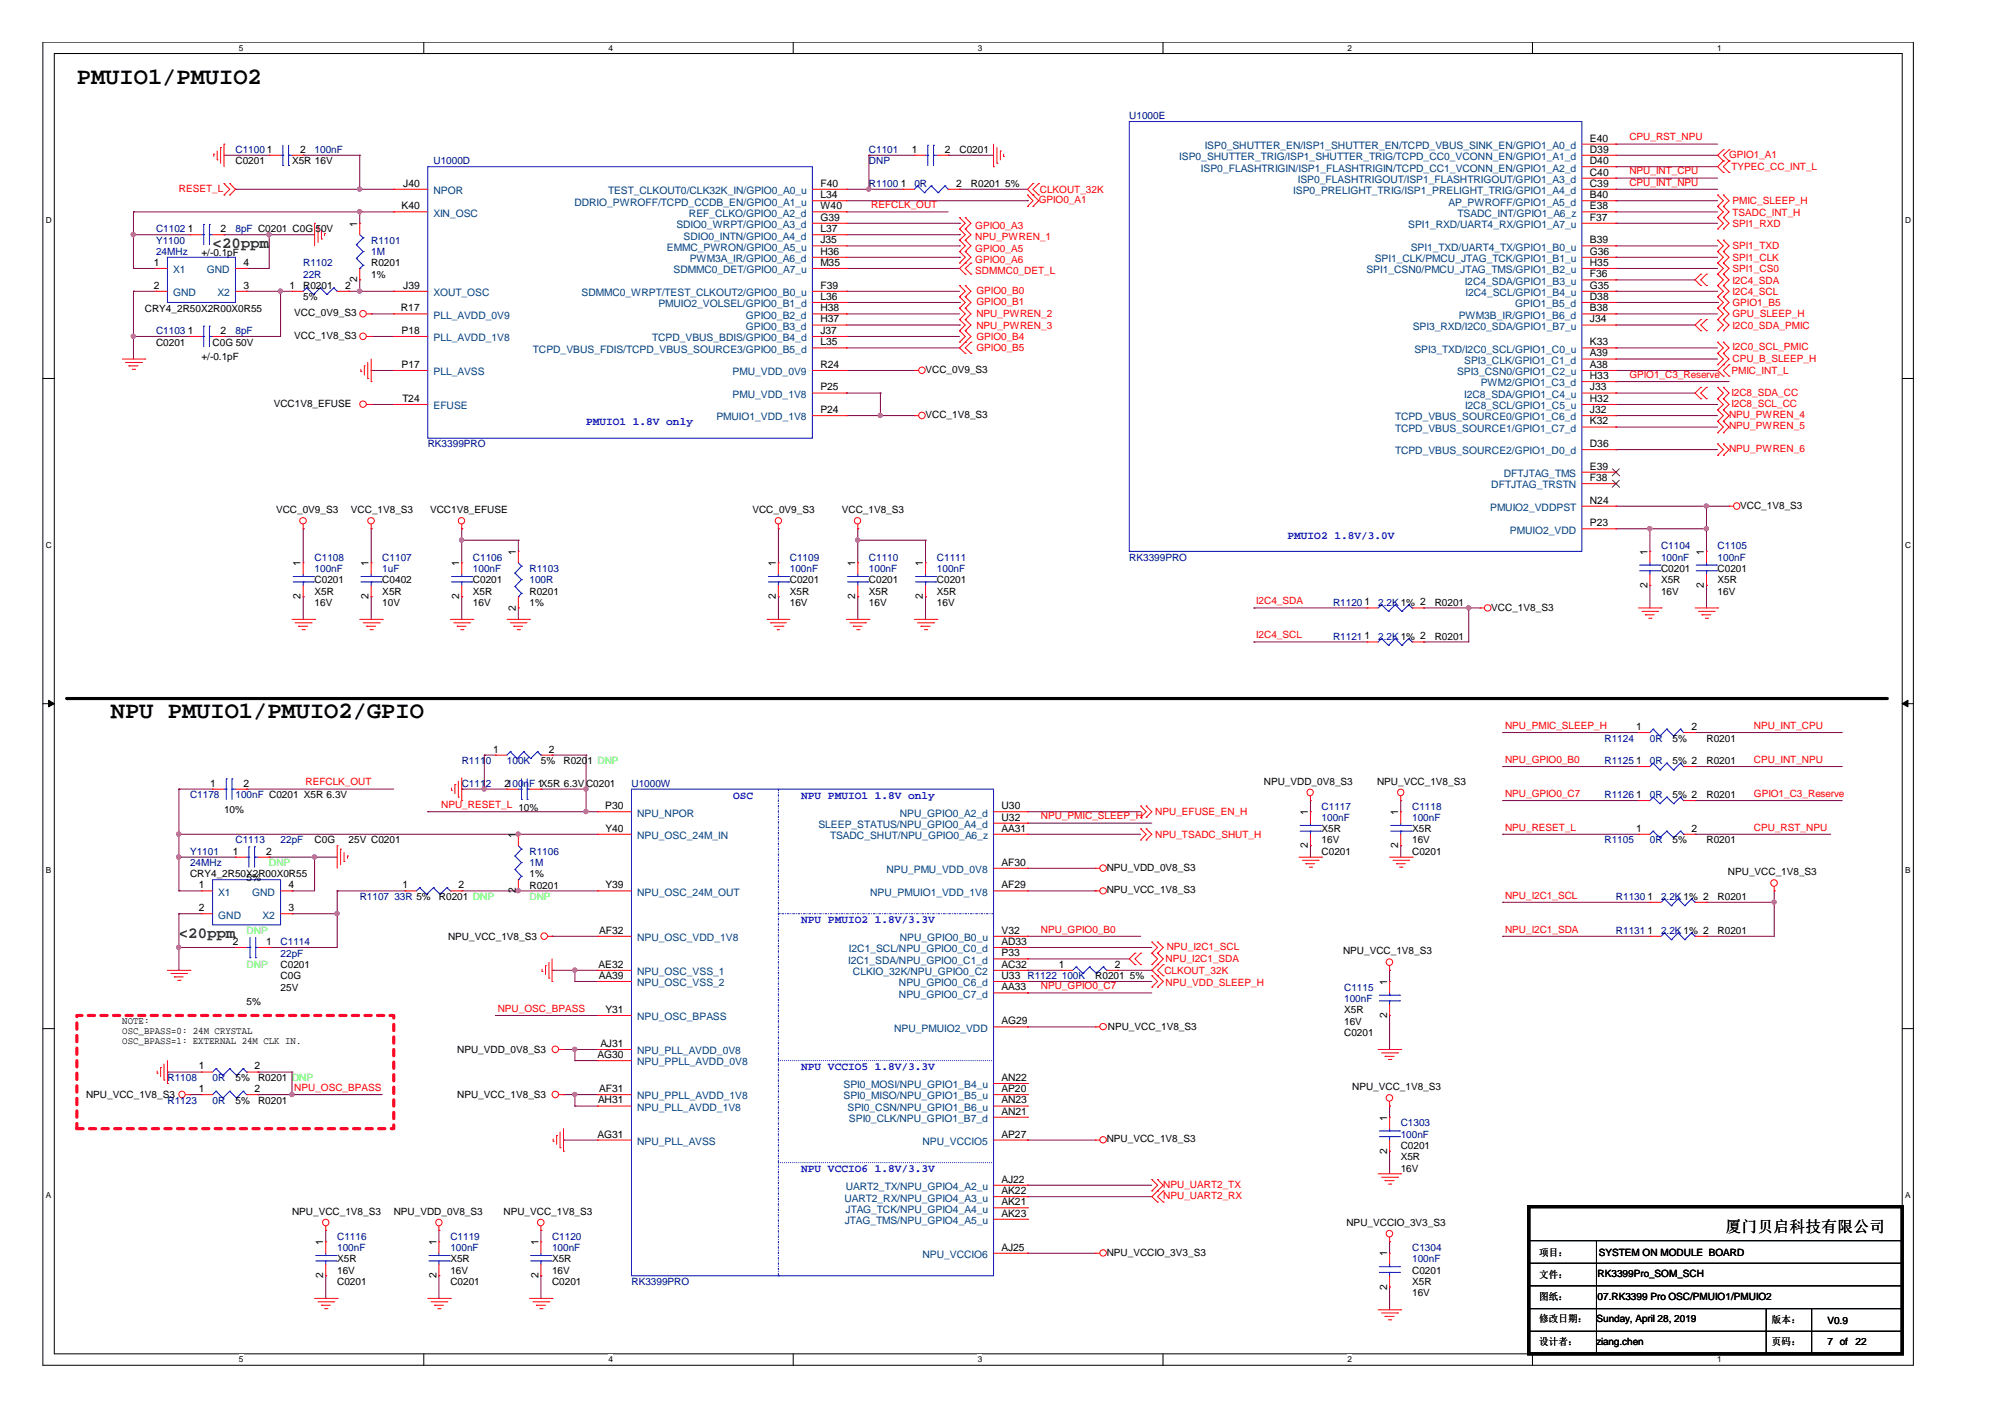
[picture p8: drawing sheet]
<svg xmlns="http://www.w3.org/2000/svg" width="297mm" height="210mm" viewBox="0 0 297 210" stroke-linecap="round" stroke-linejoin="round" font-family="sans-serif">
<defs><g id="words">
<g font-size="3.5">
<text x="11.4" y="12.5">PMUIO1/PMUIO2</text>
<text x="16.4" y="106.3">NPU PMUIO1/PMUIO2/GPIO</text>
</g>
<g font-size="2.3" fill="#008000">
<text x="31.5" y="36.7">&lt;20ppm</text>
<text x="26.5" y="138.9">&lt;20ppm</text>
</g>
<text font-size="2.3" x="255.7" y="182.4">厦门贝启科技有限公司</text>
<g font-size="1.7" fill="#00f">
<text x="86.8" y="63">PMUIO1 1.8V only</text>
<text x="190.8" y="79.8">PMUIO2 1.8V/3.0V</text>
<text x="108.6" y="118.3">OSC</text>
<text x="118.7" y="118.3">NPU PMUIO1 1.8V only</text>
<text x="118.7" y="136.8">NPU PMUIO2 1.8V/3.3V</text>
<text x="118.7" y="158.6">NPU VCCIO5 1.8V/3.3V</text>
<text x="118.7" y="173.7">NPU VCCIO6 1.8V/3.3V</text>
</g>
<g font-size="1.5" fill="#000080">
<text x="167.3" y="17.7">U1000E</text>
<text x="34.9" y="22.7">C1100</text>
<text x="46.6" y="22.7">100nF</text>
<text x="128.7" y="22.7">C1101</text>
<text x="64.2" y="24.4">U1000D</text>
<text x="128.7" y="24.4">DNP</text>
<text x="128.7" y="27.7">R1100</text>
<text x="135.5" y="27.7">0R</text>
<text x="23.1" y="34.4">C1102</text>
<text x="34.9" y="34.4">8pF C0201 C0G</text>
<text x="23.1" y="36.1">Y1100</text>
<text x="23.1" y="37.8">24MHz</text>
<text x="44.9" y="39.5">R1102</text>
<text x="44.9" y="41.1">22R</text>
<text x="55" y="36.1">R1101</text>
<text x="55" y="37.8">1M</text>
<text x="23.1" y="49.5">C1103</text>
<text x="34.9" y="49.5">8pF</text>
<text x="63.4" y="66.3">RK3399PRO</text>
<text x="46.6" y="83">C1108</text>
<text x="56.6" y="83">C1107</text>
<text x="70.1" y="83">C1106</text>
<text x="117" y="83">C1109</text>
<text x="128.7" y="83">C1110</text>
<text x="138.8" y="83">C1111</text>
<text x="167.3" y="83">RK3399PRO</text>
<text x="246.1" y="81.4">C1104</text>
<text x="246.1" y="83">100nF</text>
<text x="254.5" y="81.4">C1105</text>
<text x="254.5" y="83">100nF</text>
<text x="46.6" y="84.7">100nF</text>
<text x="56.6" y="84.7">1uF</text>
<text x="70.1" y="84.7">100nF</text>
<text x="78.4" y="84.7">R1103</text>
<text x="78.4" y="86.4">100R</text>
<text x="117" y="84.7">100nF</text>
<text x="128.7" y="84.7">100nF</text>
<text x="138.8" y="84.7">100nF</text>
<text x="197.5" y="89.8">R1120</text>
<text x="204.2" y="89.8">2.2K 1% 2</text>
<text x="197.5" y="94.8">R1121</text>
<text x="204.2" y="94.8">2.2K 1% 2</text>
<text x="68.4" y="113.2">R1110</text>
<text x="75.1" y="113.2">100K</text>
<text x="237.7" y="109.9">R1124</text>
<text x="237.7" y="113.2">R1125</text>
<text x="244.4" y="109.9">0R</text>
<text x="244.4" y="113.2">0R</text>
<text x="28.2" y="118.3">C1178</text>
<text x="34.9" y="118.3">100nF C0201 X5R 6.3V</text>
<text x="68.4" y="116.6">C1112</text>
<text x="93.6" y="116.6">U1000W</text>
<text x="195.8" y="119.9">C1117</text>
<text x="209.2" y="119.9">C1118</text>
<text x="237.7" y="118.3">R1126</text>
<text x="244.4" y="118.3">0R</text>
<text x="34.9" y="124.9">C1113</text>
<text x="41.6" y="124.9">22pF</text>
<text x="195.8" y="121.6">100nF</text>
<text x="209.2" y="121.6">100nF</text>
<text x="237.7" y="124.9">R1105</text>
<text x="244.4" y="124.9">0R</text>
<text x="28.2" y="126.6">Y1101</text>
<text x="28.2" y="128.3">24MHz</text>
<text x="78.4" y="126.6">R1106</text>
<text x="78.4" y="128.3">1M</text>
<text x="53.3" y="133.3">R1107</text>
<text x="58.4" y="133.3">33R 5%</text>
<text x="239.4" y="133.3">R1130</text>
<text x="246.1" y="133.3">2.2K 1% 2</text>
<text x="41.6" y="140.1">C1114</text>
<text x="41.6" y="141.7">22pF</text>
<text x="239.4" y="138.4">R1131</text>
<text x="246.1" y="138.4">2.2K 1% 2</text>
<text x="152.2" y="145.1">R1122</text>
<text x="157.3" y="145.1">100K</text>
<text x="199.1" y="146.7">C1115</text>
<text x="199.1" y="148.4">100nF</text>
<text x="24.8" y="160.2">R1108</text>
<text x="31.5" y="160.2">0R</text>
<text x="24.8" y="163.5">R1123</text>
<text x="31.5" y="163.5">0R</text>
<text x="207.5" y="166.8">C1303</text>
<text x="207.5" y="168.5">100nF</text>
<text x="50" y="183.6">C1116</text>
<text x="50" y="185.3">100nF</text>
<text x="66.7" y="183.6">C1119</text>
<text x="66.7" y="185.3">100nF</text>
<text x="81.8" y="183.6">C1120</text>
<text x="81.8" y="185.3">100nF</text>
<text x="209.2" y="185.3">C1304</text>
<text x="93.6" y="190.3">RK3399PRO</text>
<text x="209.2" y="187">100nF</text>
</g>
<g font-size="1.5">
<text x="39.5" y="22.6">1</text>
<text x="44.4" y="22.6">2</text>
<text x="135.1" y="22.6">1</text>
<text x="140" y="22.6">2</text>
<text x="142.2" y="22.7">C0201</text>
<text x="235.5" y="22.6">D39</text>
<text x="235.5" y="21">E40</text>
<text x="34.9" y="24.4">C0201</text>
<text x="43.3" y="24.4">X5R 16V</text>
<text x="59.7" y="27.7">J40</text>
<text x="121.5" y="29.4">L34</text>
<text x="121.5" y="27.7">F40</text>
<text x="133.4" y="27.7">1</text>
<text x="141.6" y="27.7">2</text>
<text x="143.8" y="27.7">R0201</text>
<text x="148.9" y="27.7">5%</text>
<text x="235.5" y="27.7">C39</text>
<text x="235.5" y="26">C40</text>
<text x="235.5" y="24.3">D40</text>
<text x="235.5" y="29.4">B40</text>
<text x="27.8" y="34.4">1</text>
<text x="32.7" y="34.4">2</text>
<text x="46.7" y="34.4">50V</text>
<text x="52.9" y="33.6" transform="rotate(-90 52.9 33.6)">1</text>
<text x="59.5" y="31">K40</text>
<text x="121.5" y="31">W40</text>
<text x="121.5" y="32.7">G39</text>
<text x="121.5" y="34.4">L37</text>
<text x="235.5" y="32.7">F37</text>
<text x="235.5" y="31">E38</text>
<text x="22.8" y="39.4">1</text>
<text x="29.8" y="37.9">+/-0.1pF</text>
<text x="36.1" y="39.4">4</text>
<text x="52.9" y="41.8" transform="rotate(-90 52.9 41.8)">2</text>
<text x="55" y="39.5">R0201</text>
<text x="55" y="41.1">1%</text>
<text x="121.5" y="39.4">M35</text>
<text x="121.5" y="36">J35</text>
<text x="121.5" y="37.7">H36</text>
<text x="235.5" y="41.1">F36</text>
<text x="235.5" y="37.7">G36</text>
<text x="235.5" y="36">B39</text>
<text x="235.5" y="39.4">H35</text>
<text x="21.5" y="46.2">CRY4_2R50X2R00X0R55</text>
<text x="22.8" y="42.8">2</text>
<text x="36.1" y="42.8">3</text>
<text x="42.9" y="42.8">1</text>
<text x="43.6" y="46.8">VCC_0V9_S3</text>
<text x="44.9" y="42.8">R0201</text>
<text x="44.9" y="44.5">5%</text>
<text x="51.1" y="42.8">2</text>
<text x="59.4" y="46.1">R17</text>
<text x="59.7" y="42.8">J39</text>
<text x="121.5" y="42.8">F39</text>
<text x="121.5" y="47.8">H37</text>
<text x="121.5" y="44.4">L36</text>
<text x="121.5" y="46.1">H38</text>
<text x="235.5" y="46.1">B38</text>
<text x="235.5" y="44.4">D38</text>
<text x="235.5" y="42.8">G35</text>
<text x="235.5" y="47.8">J34</text>
<text x="23.1" y="51.2">C0201</text>
<text x="27.8" y="49.5">1</text>
<text x="29.8" y="53.4">+/-0.1pF</text>
<text x="31.5" y="51.2">C0G 50V</text>
<text x="32.7" y="49.5">2</text>
<text x="43.6" y="50.2">VCC_1V8_S3</text>
<text x="59.5" y="49.5">P18</text>
<text x="121.5" y="49.5">J37</text>
<text x="121.5" y="51.2">L35</text>
<text x="235.5" y="52.8">A39</text>
<text x="235.5" y="51.2">K33</text>
<text x="59.5" y="54.5">P17</text>
<text x="59.6" y="59.5">T24</text>
<text x="121.5" y="57.8">P25</text>
<text x="121.5" y="54.5">R24</text>
<text x="137.1" y="55.2">VCC_0V9_S3</text>
<text x="235.5" y="59.5">H32</text>
<text x="235.5" y="57.8">J33</text>
<text x="235.5" y="54.5">A38</text>
<text x="235.5" y="56.1">H33</text>
<text x="40.6" y="60.3">VCC1V8_EFUSE</text>
<text x="121.5" y="61.2">P24</text>
<text x="137.1" y="61.9">VCC_1V8_S3</text>
<text x="235.5" y="62.9">K32</text>
<text x="235.5" y="61.2">J32</text>
<text x="235.5" y="69.6">E39</text>
<text x="235.5" y="66.2">D36</text>
<text x="235.5" y="71.3">F38</text>
<text x="40.9" y="76">VCC_0V9_S3</text>
<text x="52" y="76">VCC_1V8_S3</text>
<text x="63.7" y="76">VCC1V8_EFUSE</text>
<text x="111.5" y="76">VCC_0V9_S3</text>
<text x="124.7" y="76">VCC_1V8_S3</text>
<text x="235.5" y="74.6">N24</text>
<text x="235.5" y="77.9">P23</text>
<text x="257.8" y="75.3">VCC_1V8_S3</text>
<text x="44.5" y="83.9" transform="rotate(-90 44.5 83.9)">1</text>
<text x="54.6" y="83.9" transform="rotate(-90 54.6 83.9)">1</text>
<text x="68" y="83.9" transform="rotate(-90 68 83.9)">1</text>
<text x="76.4" y="82.2" transform="rotate(-90 76.4 82.2)">1</text>
<text x="114.9" y="83.9" transform="rotate(-90 114.9 83.9)">1</text>
<text x="126.7" y="83.9" transform="rotate(-90 126.7 83.9)">1</text>
<text x="136.7" y="83.9" transform="rotate(-90 136.7 83.9)">1</text>
<text x="244.1" y="82.2" transform="rotate(-90 244.1 82.2)">1</text>
<text x="252.4" y="82.2" transform="rotate(-90 252.4 82.2)">1</text>
<text x="44.5" y="88.7" transform="rotate(-90 44.5 88.7)">2</text>
<text x="46.6" y="86.4">C0201</text>
<text x="46.6" y="88.1">X5R</text>
<text x="46.6" y="89.8">16V</text>
<text x="54.6" y="88.7" transform="rotate(-90 54.6 88.7)">2</text>
<text x="56.6" y="86.4">C0402</text>
<text x="56.6" y="88.1">X5R</text>
<text x="56.6" y="89.8">10V</text>
<text x="68" y="88.7" transform="rotate(-90 68 88.7)">2</text>
<text x="70.1" y="86.4">C0201</text>
<text x="70.1" y="88.1">X5R</text>
<text x="70.1" y="89.8">16V</text>
<text x="78.4" y="88.1">R0201</text>
<text x="78.4" y="89.8">1%</text>
<text x="114.9" y="88.7" transform="rotate(-90 114.9 88.7)">2</text>
<text x="117" y="86.4">C0201</text>
<text x="117" y="88.1">X5R</text>
<text x="117" y="89.8">16V</text>
<text x="126.7" y="88.7" transform="rotate(-90 126.7 88.7)">2</text>
<text x="128.7" y="86.4">C0201</text>
<text x="128.7" y="88.1">X5R</text>
<text x="128.7" y="89.8">16V</text>
<text x="136.7" y="88.7" transform="rotate(-90 136.7 88.7)">2</text>
<text x="138.8" y="86.4">C0201</text>
<text x="138.8" y="88.1">X5R</text>
<text x="138.8" y="89.8">16V</text>
<text x="202.1" y="89.7">1</text>
<text x="212.6" y="89.8">R0201</text>
<text x="244.1" y="87.1" transform="rotate(-90 244.1 87.1)">2</text>
<text x="246.1" y="84.7">C0201</text>
<text x="246.1" y="86.4">X5R</text>
<text x="246.1" y="88.1">16V</text>
<text x="252.4" y="87.1" transform="rotate(-90 252.4 87.1)">2</text>
<text x="254.5" y="84.7">C0201</text>
<text x="254.5" y="86.4">X5R</text>
<text x="254.5" y="88.1">16V</text>
<text x="76.4" y="90.4" transform="rotate(-90 76.4 90.4)">2</text>
<text x="202.1" y="94.7">1</text>
<text x="212.6" y="94.8">R0201</text>
<text x="220.9" y="90.4">VCC_1V8_S3</text>
<text x="73.1" y="111.5">1</text>
<text x="80.1" y="113.2">5%</text>
<text x="81.3" y="111.5">2</text>
<text x="83.5" y="113.2">R0201 DNP</text>
<text x="242.4" y="108.1">1</text>
<text x="242.4" y="113.2">1</text>
<text x="247.8" y="109.9">5%</text>
<text x="247.8" y="113.2">5% 2</text>
<text x="250.6" y="108.1">2</text>
<text x="252.8" y="109.9">R0201</text>
<text x="252.8" y="113.2">R0201</text>
<text x="31.2" y="116.5">1</text>
<text x="36.1" y="116.5">2</text>
<text x="74.8" y="116.5">2100nF 1X5R 6.3V</text>
<text x="86.8" y="116.6">C0201</text>
<text x="89.7" y="119.9">P30</text>
<text x="148.4" y="119.9">U30</text>
<text x="187.2" y="116.2">NPU_VDD_0V8_S3</text>
<text x="204" y="116.2">NPU_VCC_1V8_S3</text>
<text x="242.4" y="118.2">1</text>
<text x="247.8" y="118.3">5% 2</text>
<text x="252.8" y="118.3">R0201</text>
<text x="33.2" y="120.4">10%</text>
<text x="46.6" y="124.9">C0G</text>
<text x="51.6" y="124.9">25V C0201</text>
<text x="76.4" y="124.1" transform="rotate(-90 76.4 124.1)">1</text>
<text x="76.8" y="120.1">10%</text>
<text x="89.7" y="123.2">Y40</text>
<text x="148.4" y="121.6">U32</text>
<text x="148.4" y="123.2">AA31</text>
<text x="193.8" y="125.6" transform="rotate(-90 193.8 125.6)">2</text>
<text x="193.8" y="120.7" transform="rotate(-90 193.8 120.7)">1</text>
<text x="195.8" y="123.3">X5R</text>
<text x="195.8" y="124.9">16V</text>
<text x="207.1" y="125.6" transform="rotate(-90 207.1 125.6)">2</text>
<text x="207.1" y="120.7" transform="rotate(-90 207.1 120.7)">1</text>
<text x="209.2" y="123.3">X5R</text>
<text x="209.2" y="124.9">16V</text>
<text x="242.4" y="123.2">1</text>
<text x="247.8" y="124.9">5%</text>
<text x="250.6" y="123.2">2</text>
<text x="252.8" y="124.9">R0201</text>
<text x="28.2" y="130">CRY4_2R50X2R00X0R55</text>
<text x="29.5" y="131.6">1</text>
<text x="34.5" y="126.6">1</text>
<text x="36.5" y="130.5">5%</text>
<text x="39.4" y="126.6">2</text>
<text x="42.8" y="131.6">4</text>
<text x="59.6" y="131.6">1</text>
<text x="67.9" y="131.6">2</text>
<text x="78.4" y="131.7">R0201</text>
<text x="78.4" y="130">1%</text>
<text x="89.7" y="131.6">Y39</text>
<text x="148.4" y="128.2">AF30</text>
<text x="148.4" y="131.6">AF29</text>
<text x="164" y="129">NPU_VDD_0V8_S3</text>
<text x="195.8" y="126.6">C0201</text>
<text x="209.2" y="126.6">C0201</text>
<text x="256" y="129.6">NPU_VCC_1V8_S3</text>
<text x="29.5" y="135">2</text>
<text x="42.8" y="135">3</text>
<text x="65" y="133.3">R0201 DNP</text>
<text x="76.4" y="132.3" transform="rotate(-90 76.4 132.3)">2</text>
<text x="164" y="132.3">NPU_VCC_1V8_S3</text>
<text x="244.1" y="133.3">1</text>
<text x="254.5" y="133.3">R0201</text>
<text x="34.5" y="140">2</text>
<text x="39.4" y="140">1</text>
<text x="41.6" y="143.4">C0201</text>
<text x="66.4" y="139.2">NPU_VCC_1V8_S3</text>
<text x="88.7" y="143.4">AE32</text>
<text x="88.8" y="138.3">AF32</text>
<text x="148.4" y="140">AD33</text>
<text x="148.4" y="138.3">V32</text>
<text x="148.4" y="141.7">P33</text>
<text x="148.4" y="143.4">AC32</text>
<text x="156.9" y="143.4">1</text>
<text x="165.1" y="143.4">2</text>
<text x="199" y="141.4">NPU_VCC_1V8_S3</text>
<text x="244.1" y="138.3">1</text>
<text x="254.5" y="138.4">R0201</text>
<text x="36.5" y="148.9">5%</text>
<text x="41.6" y="145.1">C0G</text>
<text x="41.6" y="146.7">25V</text>
<text x="88.7" y="145">AA39</text>
<text x="148.4" y="145">U33</text>
<text x="148.4" y="146.7">AA33</text>
<text x="162.3" y="145.1">R0201</text>
<text x="167.4" y="145.1">5%</text>
<text x="205.5" y="145.9" transform="rotate(-90 205.5 145.9)">1</text>
<text x="18.1" y="151.7">NOTE:</text>
<text x="18.1" y="153.1">OSC_BPASS=0: 24M CRYSTAL</text>
<text x="18.1" y="154.6">OSC_BPASS=1: EXTERNAL 24M CLK IN.</text>
<text x="67.7" y="156">NPU_VDD_0V8_S3</text>
<text x="88.9" y="155.1">AJ31</text>
<text x="89.7" y="150">Y31</text>
<text x="148.4" y="151.7">AG29</text>
<text x="164.1" y="152.6">NPU_VCC_1V8_S3</text>
<text x="199.1" y="153.5">C0201</text>
<text x="199.1" y="150.1">X5R</text>
<text x="199.1" y="151.8">16V</text>
<text x="205.5" y="150.8" transform="rotate(-90 205.5 150.8)">2</text>
<text x="29.5" y="158.4">1</text>
<text x="29.5" y="161.8">1</text>
<text x="34.9" y="160.2">5%</text>
<text x="37.7" y="158.4">2</text>
<text x="37.7" y="161.8">2</text>
<text x="38.2" y="160.2">R0201</text>
<text x="88.5" y="156.7">AG30</text>
<text x="88.8" y="161.8">AF31</text>
<text x="148.4" y="160.1">AN22</text>
<text x="148.4" y="161.8">AP20</text>
<text x="200.3" y="161.5">NPU_VCC_1V8_S3</text>
<text x="12.7" y="162.7">NPU_VCC_1V8_S3</text>
<text x="34.9" y="163.5">5%</text>
<text x="38.2" y="163.5">R0201</text>
<text x="67.7" y="162.7">NPU_VCC_1V8_S3</text>
<text x="88.6" y="163.5">AH31</text>
<text x="148.4" y="165.1">AN21</text>
<text x="148.4" y="163.5">AN23</text>
<text x="205.5" y="166" transform="rotate(-90 205.5 166)">1</text>
<text x="88.5" y="168.5">AG31</text>
<text x="148.4" y="168.5">AP27</text>
<text x="164" y="169.2">NPU_VCC_1V8_S3</text>
<text x="205.5" y="170.9" transform="rotate(-90 205.5 170.9)">2</text>
<text x="207.5" y="170.2">C0201</text>
<text x="207.5" y="171.9">X5R</text>
<text x="207.5" y="173.6">16V</text>
<text x="43.3" y="179.9">NPU_VCC_1V8_S3</text>
<text x="58.3" y="179.9">NPU_VDD_0V8_S3</text>
<text x="74.6" y="179.9">NPU_VCC_1V8_S3</text>
<text x="148.4" y="178.5">AK21</text>
<text x="148.4" y="175.2">AJ22</text>
<text x="148.4" y="176.9">AK22</text>
<text x="47.9" y="184.5" transform="rotate(-90 47.9 184.5)">1</text>
<text x="64.6" y="184.5" transform="rotate(-90 64.6 184.5)">1</text>
<text x="79.8" y="184.5" transform="rotate(-90 79.8 184.5)">1</text>
<text x="148.4" y="185.3">AJ25</text>
<text x="148.4" y="180.2">AK23</text>
<text x="164" y="186">NPU_VCCIO_3V3_S3</text>
<text x="199.5" y="181.6">NPU_VCCIO_3V3_S3</text>
<text x="228" y="186">项目：</text>
<text x="236.9" y="186">SYSTEM ON MODULE BOARD</text>
<text x="47.9" y="189.3" transform="rotate(-90 47.9 189.3)">2</text>
<text x="50" y="190.3">C0201</text>
<text x="50" y="187">X5R</text>
<text x="50" y="188.7">16V</text>
<text x="64.6" y="189.3" transform="rotate(-90 64.6 189.3)">2</text>
<text x="66.7" y="190.3">C0201</text>
<text x="66.7" y="187">X5R</text>
<text x="66.7" y="188.7">16V</text>
<text x="79.8" y="189.3" transform="rotate(-90 79.8 189.3)">2</text>
<text x="81.8" y="190.3">C0201</text>
<text x="81.8" y="187">X5R</text>
<text x="81.8" y="188.7">16V</text>
<text x="205.5" y="191" transform="rotate(-90 205.5 191)">2</text>
<text x="205.5" y="186.1" transform="rotate(-90 205.5 186.1)">1</text>
<text x="209.2" y="188.7">C0201</text>
<text x="209.2" y="190.3">X5R</text>
<text x="209.2" y="192">16V</text>
<text x="228" y="189.3">文件：</text>
<text x="236.7" y="189.2">RK3399Pro_SOM_SCH</text>
<text x="228" y="195.8">修改日期：</text>
<text x="228" y="192.5">图纸：</text>
<text x="236.5" y="195.8">Sunday, April 28, 2019</text>
<text x="236.7" y="192.5">07.RK3399 Pro OSC/PMUIO1/PMUIO2</text>
<text x="262.5" y="196">版本：</text>
<text x="270.7" y="196.2">V0.9</text>
<text x="228" y="199.2">设计者：</text>
<text x="236.5" y="199.2">ziang.chen</text>
<text x="262.5" y="199.2">页码：</text>
<text x="270.7" y="199.2">7</text>
<text x="272.6" y="199.2">of</text>
<text x="274.9" y="199.2">22</text>
</g>
<g font-size="1.5" fill="#004080">
<text x="174.7" y="23.7">ISP0_SHUTTER_TRIG/ISP1_SHUTTER_TRIG/TCPD_CC0_VCONN_EN/GPIO1_A1_d</text>
<text x="178.5" y="22.1">ISP0_SHUTTER_EN/ISP1_SHUTTER_EN/TCPD_VBUS_SINK_EN/GPIO1_A0_d</text>
<text x="64.2" y="28.8">NPOR</text>
<text x="90.1" y="28.8">TEST_CLKOUT0/CLK32K_IN/GPIO0_A0_u</text>
<text x="177.9" y="25.4">ISP0_FLASHTRIGIN/ISP1_FLASHTRIGIN/TCPD_CC1_VCONN_EN/GPIO1_A2_d</text>
<text x="191.6" y="28.8">ISP0_PRELIGHT_TRIG/ISP1_PRELIGHT_TRIG/GPIO1_A4_d</text>
<text x="192.3" y="27.1">ISP0_FLASHTRIGOUT/ISP1_FLASHTRIGOUT/GPIO1_A3_d</text>
<text x="64.2" y="32.1">XIN_OSC</text>
<text x="85.1" y="30.5">DDRIO_PWROFF/TCPD_CCDB_EN/GPIO0_A1_u</text>
<text x="100.2" y="33.8">SDIO0_WRPT/GPIO0_A3_d</text>
<text x="101.3" y="35.5">SDIO0_INTN/GPIO0_A4_d</text>
<text x="102.1" y="32.1">REF_CLKO/GPIO0_A2_d</text>
<text x="208.6" y="33.8">SPI1_RXD/UART4_RX/GPIO1_A7_u</text>
<text x="214.6" y="30.5">AP_PWROFF/GPIO1_A5_d</text>
<text x="215.9" y="32.1">TSADC_INT/GPIO1_A6_z</text>
<text x="25.7" y="40.5">X1</text>
<text x="30.6" y="40.5">GND</text>
<text x="98.8" y="37.1">EMMC_PWRON/GPIO0_A5_u</text>
<text x="99.8" y="40.5">SDMMC0_DET/GPIO0_A7_u</text>
<text x="102.2" y="38.8">PWM3A_IR/GPIO0_A6_d</text>
<text x="202.4" y="40.5">SPI1_CSN0/PMCU_JTAG_TMS/GPIO1_B2_u</text>
<text x="203.7" y="38.8">SPI1_CLK/PMCU_JTAG_TCK/GPIO1_B1_u</text>
<text x="209" y="37.1">SPI1_TXD/UART4_TX/GPIO1_B0_u</text>
<text x="25.7" y="43.9">GND</text>
<text x="32.2" y="43.9">X2</text>
<text x="64.2" y="43.9">XOUT_OSC</text>
<text x="64.2" y="47.2">PLL_AVDD_0V9</text>
<text x="86.1" y="43.9">SDMMC0_WRPT/TEST_CLKOUT2/GPIO0_B0_u</text>
<text x="97.5" y="45.5">PMUIO2_VOLSEL/GPIO0_B1_d</text>
<text x="110.5" y="47.2">GPIO0_B2_d</text>
<text x="216.1" y="47.2">PWM3B_IR/GPIO1_B6_d</text>
<text x="217" y="42.2">I2C4_SDA/GPIO1_B3_u</text>
<text x="217.1" y="43.9">I2C4_SCL/GPIO1_B4_u</text>
<text x="224.5" y="45.5">GPIO1_B5_d</text>
<text x="64.2" y="50.6">PLL_AVDD_1V8</text>
<text x="79" y="52.3">TCPD_VBUS_FDIS/TCPD_VBUS_SOURCE3/GPIO0_B5_d</text>
<text x="96.6" y="50.6">TCPD_VBUS_BDIS/GPIO0_B4_d</text>
<text x="110.5" y="48.9">GPIO0_B3_d</text>
<text x="209.3" y="48.9">SPI3_RXD/I2C0_SDA/GPIO1_B7_u</text>
<text x="209.5" y="52.3">SPI3_TXD/I2C0_SCL/GPIO1_C0_u</text>
<text x="216.9" y="53.9">SPI3_CLK/GPIO1_C1_d</text>
<text x="64.2" y="55.6">PLL_AVSS</text>
<text x="108.5" y="58.9">PMU_VDD_1V8</text>
<text x="108.5" y="55.6">PMU_VDD_0V9</text>
<text x="215.9" y="55.6">SPI3_CSN0/GPIO1_C2_u</text>
<text x="216.9" y="58.9">I2C8_SDA/GPIO1_C4_u</text>
<text x="219.4" y="57.2">PWM2/GPIO1_C3_d</text>
<text x="64.2" y="60.6">EFUSE</text>
<text x="106.1" y="62.3">PMUIO1_VDD_1V8</text>
<text x="206.7" y="64">TCPD_VBUS_SOURCE1/GPIO1_C7_d</text>
<text x="206.7" y="62.3">TCPD_VBUS_SOURCE0/GPIO1_C6_d</text>
<text x="217" y="60.6">I2C8_SCL/GPIO1_C5_u</text>
<text x="206.7" y="67.3">TCPD_VBUS_SOURCE2/GPIO1_D0_d</text>
<text x="222.8" y="70.7">DFTJTAG_TMS</text>
<text x="220.8" y="75.7">PMUIO2_VDDPST</text>
<text x="220.9" y="72.4">DFTJTAG_TRSTN</text>
<text x="223.7" y="79.1">PMUIO2_VDD</text>
<text x="94.4" y="121">NPU_NPOR</text>
<text x="94.4" y="124.3">NPU_OSC_24M_IN</text>
<text x="121.2" y="122.7">SLEEP_STATUS/NPU_GPIO0_A4_d</text>
<text x="123" y="124.3">TSADC_SHUT/NPU_GPIO0_A6_z</text>
<text x="133.3" y="121">NPU_GPIO0_A2_d</text>
<text x="131.3" y="129.3">NPU_PMU_VDD_0V8</text>
<text x="32.3" y="132.7">X1</text>
<text x="32.3" y="136.1">GND</text>
<text x="37.3" y="132.7">GND</text>
<text x="38.9" y="136.1">X2</text>
<text x="94.4" y="132.7">NPU_OSC_24M_OUT</text>
<text x="128.9" y="132.7">NPU_PMUIO1_VDD_1V8</text>
<text x="94.4" y="139.4">NPU_OSC_VDD_1V8</text>
<text x="125.6" y="142.8">I2C1_SDA/NPU_GPIO0_C1_d</text>
<text x="125.8" y="141.1">I2C1_SCL/NPU_GPIO0_C0_d</text>
<text x="133.3" y="139.4">NPU_GPIO0_B0_u</text>
<text x="94.4" y="144.5">NPU_OSC_VSS_1</text>
<text x="94.4" y="146.1">NPU_OSC_VSS_2</text>
<text x="126.4" y="144.5">CLKIO_32K/NPU_GPIO0_C2</text>
<text x="133.2" y="146.1">NPU_GPIO0_C6_d</text>
<text x="133.2" y="147.8">NPU_GPIO0_C7_d</text>
<text x="94.4" y="151.1">NPU_OSC_BPASS</text>
<text x="132.5" y="152.8">NPU_PMUIO2_VDD</text>
<text x="94.4" y="156.2">NPU_PLL_AVDD_0V8</text>
<text x="94.4" y="157.8">NPU_PPLL_AVDD_0V8</text>
<text x="125" y="161.2">SPI0_MOSI/NPU_GPIO1_B4_u</text>
<text x="94.4" y="162.9">NPU_PPLL_AVDD_1V8</text>
<text x="94.4" y="164.6">NPU_PLL_AVDD_1V8</text>
<text x="125" y="162.9">SPI0_MISO/NPU_GPIO1_B5_u</text>
<text x="125.6" y="164.6">SPI0_CSN/NPU_GPIO1_B6_u</text>
<text x="125.8" y="166.2">SPI0_CLK/NPU_GPIO1_B7_d</text>
<text x="94.4" y="169.6">NPU_PLL_AVSS</text>
<text x="136.7" y="169.6">NPU_VCCIO5</text>
<text x="125.1" y="178">UART2_RX/NPU_GPIO4_A3_u</text>
<text x="125.3" y="179.6">JTAG_TCK/NPU_GPIO4_A4_u</text>
<text x="125.3" y="176.3">UART2_TX/NPU_GPIO4_A2_u</text>
<text x="125.1" y="181.3">JTAG_TMS/NPU_GPIO4_A5_u</text>
<text x="136.7" y="186.4">NPU_VCCIO6</text>
</g>
<g font-size="1.5" fill="#f00">
<text x="241.4" y="20.8">CPU_RST_NPU</text>
<text x="256.2" y="23.4">GPIO1_A1</text>
<text x="26.5" y="28.4">RESET_L</text>
<text x="154.1" y="28.5">CLKOUT_32K</text>
<text x="241.4" y="25.8">NPU_INT_CPU</text>
<text x="241.4" y="27.5">CPU_INT_NPU</text>
<text x="256.5" y="25.2">TYPEC_CC_INT_L</text>
<text x="129.1" y="30.8">REFCLK_OUT</text>
<text x="144.5" y="35.6">NPU_PWREN_1</text>
<text x="144.5" y="33.9">GPIO0_A3</text>
<text x="153.9" y="30.1">GPIO0_A1</text>
<text x="256.7" y="30.2">PMIC_SLEEP_H</text>
<text x="256.7" y="31.9">TSADC_INT_H</text>
<text x="256.7" y="33.6">SPI1_RXD</text>
<text x="144.5" y="40.7">SDMMC0_DET_L</text>
<text x="144.5" y="37.3">GPIO0_A5</text>
<text x="144.5" y="39">GPIO0_A6</text>
<text x="256.7" y="38.6">SPI1_CLK</text>
<text x="256.7" y="40.3">SPI1_CS0</text>
<text x="256.7" y="36.9">SPI1_TXD</text>
<text x="144.7" y="47">NPU_PWREN_2</text>
<text x="144.7" y="43.5">GPIO0_B0</text>
<text x="144.7" y="45.1">GPIO0_B1</text>
<text x="256.7" y="43.7">I2C4_SCL</text>
<text x="256.7" y="42.1">I2C4_SDA</text>
<text x="256.7" y="47">GPU_SLEEP_H</text>
<text x="256.7" y="45.3">GPIO1_B5</text>
<text x="144.7" y="50.3">GPIO0_B4</text>
<text x="144.7" y="48.7">NPU_PWREN_3</text>
<text x="144.7" y="52">GPIO0_B5</text>
<text x="256.7" y="53.7">CPU_B_SLEEP_H</text>
<text x="256.7" y="48.7">I2C0_SDA_PMIC</text>
<text x="256.7" y="51.9">I2C0_SCL_PMIC</text>
<text x="241.4" y="56">GPIO1_C3_Reserve</text>
<text x="256.5" y="55.4">PMIC_INT_L</text>
<text x="256.5" y="58.7">I2C8_SDA_CC</text>
<text x="256.2" y="63.6">NPU_PWREN_5</text>
<text x="256.2" y="61.9">NPU_PWREN_4</text>
<text x="256.5" y="60.3">I2C8_SCL_CC</text>
<text x="256.2" y="66.9">NPU_PWREN_6</text>
<text x="186.1" y="89.5">I2C4_SDA</text>
<text x="186.1" y="94.5">I2C4_SCL</text>
<text x="223" y="108">NPU_PMIC_SLEEP_H</text>
<text x="259.8" y="108">NPU_INT_CPU</text>
<text x="223" y="113">NPU_GPIO0_B0</text>
<text x="259.8" y="113">CPU_INT_NPU</text>
<text x="45.3" y="116.3">REFCLK_OUT</text>
<text x="65.4" y="119.7">NPU_RESET_L</text>
<text x="223" y="118">NPU_GPIO0_C7</text>
<text x="259.8" y="118">GPIO1_C3_Reserve</text>
<text x="154.2" y="121.4">NPU_PMIC_SLEEP_H</text>
<text x="171.2" y="124.1">NPU_TSADC_SHUT_H</text>
<text x="171.2" y="120.7">NPU_EFUSE_EN_H</text>
<text x="223" y="123">NPU_RESET_L</text>
<text x="259.8" y="123">CPU_RST_NPU</text>
<text x="223" y="133.1">NPU_I2C1_SCL</text>
<text x="154.2" y="138.1">NPU_GPIO0_B0</text>
<text x="172.7" y="142.6">NPU_I2C1_SDA</text>
<text x="172.8" y="140.7">NPU_I2C1_SCL</text>
<text x="223" y="138.1">NPU_I2C1_SDA</text>
<text x="73.7" y="149.9">NPU_OSC_BPASS</text>
<text x="154.2" y="146.5">NPU_GPIO0_C7</text>
<text x="172.5" y="144.2">CLKOUT_32K</text>
<text x="172.7" y="146.1">NPU_VDD_SLEEP_H</text>
<text x="43.6" y="161.6">NPU_OSC_BPASS</text>
<text x="172.3" y="175.9">NPU_UART2_TX</text>
<text x="172.3" y="177.6">NPU_UART2_RX</text>
</g>
<g font-size="1.5" fill="#0f0">
<text x="39.9" y="128.3">DNP</text>
<text x="78.4" y="133.3">DNP</text>
<text x="36.5" y="143.4">DNP</text>
<text x="36.5" y="138.4">DNP</text>
<text x="43.3" y="160.2">DNP</text>
</g>
<g font-size="1.2">
<text x="35.4" y="7.5">5</text>
<text x="90.1" y="7.5">4</text>
<text x="144.9" y="7.5">3</text>
<text x="199.6" y="7.5">2</text>
<text x="254.4" y="7.5">1</text>
<text x="6.8" y="33.1">D</text>
<text x="282.2" y="33.1">D</text>
<text x="6.8" y="81.2">C</text>
<text x="282.2" y="81.2">C</text>
<text x="6.8" y="129.4">B</text>
<text x="282.2" y="129.4">B</text>
<text x="6.8" y="177.5">A</text>
<text x="282.2" y="177.5">A</text>
<text x="35.4" y="201.8">5</text>
<text x="90.1" y="201.8">4</text>
<text x="144.9" y="201.8">3</text>
<text x="199.6" y="201.8">2</text>
<text x="254.4" y="201.8">1</text>
</g>
</g></defs>
<path d="M6.3 6.2h277.2v196h-277.2zM8 7.9h273.8v192.6h-273.8z" fill="none" stroke="#000" stroke-width=".15"/>
<g fill="#fff">
<path d="M35.4 6.4h.6v1.4h-.6z"/>
<path d="M35.4 200.7h.6v1.4h-.6z"/>
</g>
<path d="M62.8 6.2v1.7M62.8 200.5v1.7" fill="none" stroke="#000" stroke-width=".15"/>
<g fill="#fff">
<path d="M90.1 6.4h.7v1.4h-.7z"/>
<path d="M90.1 200.7h.7v1.4h-.7z"/>
</g>
<path d="M117.5 6.2v1.7M117.5 200.5v1.7" fill="none" stroke="#000" stroke-width=".15"/>
<g fill="#fff">
<path d="M144.9 6.4h.6v1.4h-.6z"/>
<path d="M144.9 200.7h.6v1.4h-.6z"/>
</g>
<path d="M172.3 6.2v1.7M172.3 200.5v1.7" fill="none" stroke="#000" stroke-width=".15"/>
<g fill="#fff">
<path d="M199.6 6.4h.7v1.4h-.7z"/>
<path d="M199.6 200.7h.7v1.4h-.7z"/>
</g>
<path d="M227 6.2v1.7M227 200.5v1.7" fill="none" stroke="#000" stroke-width=".15"/>
<g fill="#fff">
<path d="M254.4 6.4h.6v1.4h-.6z"/>
<path d="M254.4 200.7h.6v1.4h-.6z"/>
<path d="M6.8 31.9h.8v1.4h-.8z"/>
<path d="M282.2 31.9h.9v1.4h-.9z"/>
<path d="M6.8 80.1h.8v1.4h-.8z"/>
<path d="M282.2 80.1h.9v1.4h-.9z"/>
</g>
<path d="M6.3 56.1h1.7M281.8 56.1h1.7" fill="none" stroke="#000" stroke-width=".15"/>
<g fill="#fff">
<path d="M6.8 128.2h.7v1.4h-.7z"/>
<path d="M282.2 128.2h.8v1.4h-.8z"/>
</g>
<path d="M6.3 104.2h1.7M281.8 104.2h1.7" fill="none" stroke="#000" stroke-width=".15"/>
<g fill="#000" stroke="#000" stroke-width=".15">
<path d="M7.2 103.7l.8 .5-.8 .5z" fill-rule="evenodd"/>
<path d="M281.8 104.2l.9-.5v1z" fill-rule="evenodd"/>
</g>
<g fill="#fff">
<path d="M6.8 176.4h.7v1.4h-.7z"/>
<path d="M282.2 176.4h.8v1.4h-.8z"/>
</g>
<g fill="none" stroke="#000" stroke-width=".15">
<path d="M6.3 152.4h1.7M281.8 152.4h1.7M226.5 190.5h55.3M226.5 193.9h55.3M226.5 197.2h55.3M226.5 187.1h55.3M226.5 183.8h55.3M236.5 183.8v16.7M261.7 193.9v6.6M268.4 193.9v6.6M281.8 190.5h.1M281.8 193.9h.1"/>
<path d="M281.8 197.2h.1M281.8 187.1h.1M281.8 183.8h.1M236.5 200.5h.1M261.7 200.5h.1M268.4 200.5h.1"/>
</g>
<path d="M9.9 103.5h269.7M226.5 178.7h55.3v21.8h-55.3z" fill="none" stroke="#000" stroke-width=".47"/>
<circle cx="9.9" cy="103.5" r=".23" fill="#000"/>
<path d="M11.4 150.4h46.9v16.8h-46.9z" fill="none" stroke="#f00" stroke-width=".47" stroke-dasharray=".9 .9"/>
<g fill="none" stroke="#800040" stroke-width=".15">
<path d="M19.8 39.8h.1M19.8 31.4h.1M19.8 34.8h.1M19.8 31.4v8.4M19.8 39.8h3.3M19.8 31.4h38.5M19.8 34.8h8.4M33.2 34.8h.1M33.2 23h.1M33.2 34.8h13.4M33.2 23h6.7M34.9 28h.1"/>
<path d="M34.9 28h23.4M36.5 39.8h.1M39.9 34.8h.1M39.9 34.8v5h-3.4M44.9 23h.1M44.9 23h8.4M53.3 31.4h.1M53.3 23h.1M53.3 28h.1M53.3 23v5M53.3 31.4v1.7M125.4 39.8h.1"/>
<path d="M125.4 28h.1M125.4 31.4h.1M125.4 39.8h16.8M125.4 28h8.4M125.4 31.4h15.1M125.4 34.8h16.8M125.4 29.7h26.8M125.4 33.1h16.8M125.4 36.4h16.8M125.4 38.1h16.8M128.7 23h.1M128.7 28h.1"/>
<path d="M128.7 23h6.8M128.7 23v5M140.5 23h.1M140.5 23h6.7M142.2 28h.1M142.2 34.8h.1M142.2 38.1h.1M142.2 36.4h.1M142.2 33.1h.1M142.2 28h10M152.2 29.7h.1M239.4 21.4h.1"/>
<path d="M239.4 26.4h.1M239.4 28h.1M239.4 29.7h.1M239.4 31.4h.1M239.4 24.7h.1M239.4 33.1h.1M239.4 36.4h.1M239.4 38.1h.1M239.4 39.8h.1M239.4 39.8h15.1M239.4 28h15.1M239.4 31.4h15.1"/>
<path d="M239.4 23h15.1M239.4 21.4h15.1M239.4 26.4h15.1M239.4 29.7h15.1M239.4 24.7h15.1M239.4 33.1h15.1M239.4 36.4h15.1M239.4 38.1h15.1M254.5 23h.1M19.8 49.8h.1M19.8 43.2h.1M19.8 43.2v10"/>
<path d="M19.8 43.2h3.3M19.8 49.8h8.4M33.2 49.8h.1M36.5 43.2h.1M36.5 43.2h6.8M41.6 43.2h.1M41.6 43.2v6.6h-8.4M51.6 43.2h.1M51.6 43.2h6.7M53.3 41.5h.1M53.3 41.5v1.7M55 59.9h.1"/>
<path d="M55 46.5h.1M55 49.8h.1M55 54.9h.1M55 59.9h3.3M55 46.5h3.3M55 49.8h3.3M55 54.9h3.3M58.3 43.2h.1M125.4 46.5h.1M125.4 49.8h.1M125.4 54.9h.1M125.4 58.2h.1"/>
<path d="M125.4 43.2h.1M125.4 51.5h.1M125.4 46.5h16.8M125.4 43.2h16.8M125.4 49.8h16.8M125.4 54.9h10.1M125.4 48.1h16.8M125.4 51.5h16.8M125.4 58.2h5M125.4 44.8h16.8M130.4 58.2h.1M130.4 58.2v3.4"/>
<path d="M142.2 48.1h.1M142.2 44.8h.1M239.4 53.2h.1M239.4 54.9h.1M239.4 48.1h.1M239.4 51.5h.1M239.4 46.5h.1M239.4 56.5h.1M239.4 41.5h.1M239.4 43.2h.1M239.4 58.2h.1M239.4 59.9h.1"/>
<path d="M239.4 59.9h15.1M239.4 46.5h15.1M239.4 43.2h15.1M239.4 54.9h15.1M239.4 53.2h15.1M239.4 48.1h11.7M239.4 51.5h15.1M239.4 56.5h16.8M239.4 41.5h11.7M239.4 58.2h11.7M239.4 44.8h15.1M254.5 44.8h.1"/>
<path d="M44.9 78.3h.1M44.9 78.3v5.1M55 78.3h.1M55 78.3v5.1M68.4 78.3h.1M68.4 78.3v5.1M115.3 78.3h.1M115.3 78.3v5.1M125.4 61.6h.1M125.4 61.6h10.1M127.1 78.3h.1M127.1 78.3v5.1"/>
<path d="M130.4 61.6h.1M239.4 75h.1M239.4 78.3h.1M239.4 66.6h.1M239.4 63.3h.1M239.4 61.6h.1M239.4 75h16.8M239.4 78.3h13.4M239.4 66.6h15.1M239.4 61.6h15.1M239.4 63.3h15.1M244.4 78.3h.1"/>
<path d="M244.4 78.3v3.4M252.8 75h.1M252.8 78.3h.1M252.8 75v6.7M44.9 88.4h.1M44.9 88.4v3.4M55 88.4h.1M55 88.4v3.4M68.4 88.4h.1M68.4 80h.1M68.4 88.4v3.4M68.4 80h8.4"/>
<path d="M76.8 80h.1M76.8 90.1h.1M76.8 80v1.7M76.8 90.1v1.7M115.3 88.4h.1M115.3 88.4v3.4M127.1 88.4h.1M127.1 80h.1M127.1 80h10M127.1 88.4v3.4M137.1 88.4h.1M137.1 80h.1"/>
<path d="M137.1 80v3.4M137.1 88.4v3.4M185.8 90.1h.1M185.8 95.1h.1M185.8 90.1h16.7M185.8 95.1h16.7M210.9 90.1h.1M210.9 95.1h.1M210.9 90.1h8.4M217.6 90.1h.1M217.6 90.1v5h-6.7M244.4 86.7h.1"/>
<path d="M244.4 86.7v3.4M252.8 86.7h.1M252.8 86.7v3.4M26.5 116.9h.1M26.5 116.9v15.1M26.5 116.9h5M36.5 116.9h.1M36.5 116.9h21.8M68.4 116.9h.1M68.4 116.9h6.7M71.8 111.9h.1M71.8 116.9h.1"/>
<path d="M71.8 111.9h1.6M71.8 111.9v5M80.1 116.9h.1M80.1 116.9h6.7M81.8 111.9h.1M81.8 111.9h5M86.8 116.9h.1M86.8 111.9h.1M86.8 111.9v8.3M194.1 118.6v1.6M207.5 118.6h.1M207.5 118.6v1.6"/>
<path d="M222.6 108.5h.1M222.6 113.6h.1M222.6 118.6h.1M222.6 108.5h20.1M222.6 113.6h20.1M222.6 118.6h20.1M251.1 108.5h.1M251.1 113.6h.1M251.1 118.6h.1M251.1 108.5h21.8M251.1 113.6h21.8M251.1 118.6h21.8"/>
<path d="M26.5 123.6h.1M26.5 127h.1M26.5 135.4h.1M26.5 132h.1M26.5 123.6h62M26.5 135.4v8.3M26.5 135.4h3.3M26.5 127h8.4M26.5 132h3.3M39.9 127h.1M39.9 127h10.1M43.3 135.4h.1"/>
<path d="M43.3 132h.1M43.3 135.4h6.7M46.6 127h.1M46.6 127v5h-3.3M50 132h.1M50 135.4h.1M50 132v8.3h-10.1M50 132h10M63.4 120.2h.1M63.4 120.2h25.1M68.4 132h20.1M76.8 132h.1"/>
<path d="M76.8 123.6h.1M81.8 138.7h.1M81.8 138.7h6.7M86.8 120.2h.1M152.2 123.6h.1M152.2 121.9h.1M152.2 120.2h.1M152.2 128.6h.1M152.2 138.7h.1M152.2 123.6h16.8M152.2 132h10.1M152.2 120.2h16.8"/>
<path d="M152.2 121.9h18.4M152.2 138.7h16.8M152.2 128.6h10.1M162.3 132h.1M194.1 125.3h.1M194.1 120.2h.1M194.1 125.3v1.7M207.5 125.3h.1M207.5 125.3v1.7M222.6 123.6h.1M222.6 133.7h.1M222.6 138.7h.1"/>
<path d="M222.6 123.6h20.1M222.6 138.7h21.8M222.6 133.7h21.8M251.1 123.6h.1M251.1 123.6h20.1M252.8 138.7h.1M252.8 133.7h.1M252.8 133.7h10M262.8 132h.1M262.8 133.7h.1M262.8 132v6.7h-10M24.8 158.8h.1"/>
<path d="M24.8 158.8h5M26.5 140.3h.1M26.5 140.3h8.4M38.2 158.8h.1M38.2 158.8h5.1M39.9 140.3h.1M43.3 158.8h.1M43.3 158.8v3.4M73.4 150.4h.1M73.4 150.4h15.1M81.8 143.7h.1M81.8 143.7h6.7"/>
<path d="M83.5 155.5h.1M83.5 155.5h5M85.2 157.1h.1M85.2 155.5h.1M85.2 143.7h.1M85.2 145.4h.1M85.2 143.7v1.7M85.2 155.5v1.6M85.2 157.1h3.3M85.2 145.4h3.3M152.2 147.1h.1M152.2 145.4h.1"/>
<path d="M152.2 152.1h.1M152.2 140.3h.1M152.2 142h.1M152.2 143.7h.1M152.2 140.3h18.4M152.2 143.7h5M152.2 145.4h18.4M152.2 147.1h18.4M152.2 152.1h10.1M152.2 142h15.1M165.6 143.7h5M170.6 143.7h.1"/>
<path d="M205.9 150.4h.1M205.9 143.7h.1M205.9 143.7v1.7M205.9 150.4v5.1M28.2 162.2h.1M28.2 162.2h1.6M38.2 162.2h.1M38.2 162.2h18.4M43.3 162.2h.1M83.5 162.2h.1M83.5 168.9h.1M83.5 162.2h5"/>
<path d="M83.5 168.9h5M85.2 163.8h.1M85.2 162.2h.1M85.2 163.8h3.3M85.2 162.2v1.6M152.2 175.6h.1M152.2 177.3h.1M152.2 168.9h.1M152.2 168.9h10.1M152.2 175.6h18.4M152.2 177.3h18.4M205.9 170.5h.1"/>
<path d="M205.9 163.8h.1M205.9 163.8v1.7M205.9 170.5v3.4M48.3 189h.1M48.3 182.3h.1M48.3 182.3v1.7M48.3 189v3.3M65 189h.1M65 182.3h.1M65 182.3v1.7M65 189v3.3M80.1 189h.1"/>
<path d="M80.1 182.3h.1M80.1 182.3v1.7M80.1 189v3.3M152.2 185.6h.1M152.2 185.6h10.1M205.9 184h.1M205.9 190.6h.1M205.9 184v1.6M205.9 190.6v3.4"/>
</g>
<g fill="#f0f" stroke="#f0f" stroke-width=".15">
<circle cx="26.5" cy="123.6" r=".32"/>
<circle cx="26.5" cy="140.3" r=".32"/>
<circle cx="49.9" cy="135.3" r=".32"/>
<circle cx="26.5" cy="126.9" r=".32"/>
<circle cx="46.6" cy="126.9" r=".32"/>
<circle cx="86.8" cy="116.9" r=".32"/>
<circle cx="71.7" cy="116.9" r=".32"/>
<circle cx="76.8" cy="123.6" r=".32"/>
<circle cx="68.4" cy="80" r=".32"/>
<circle cx="53.3" cy="43.1" r=".32"/>
<circle cx="41.5" cy="43.1" r=".32"/>
<circle cx="53.3" cy="28" r=".32"/>
<circle cx="19.7" cy="49.8" r=".32"/>
<circle cx="19.7" cy="34.7" r=".32"/>
<circle cx="53.3" cy="31.4" r=".32"/>
<circle cx="39.9" cy="34.7" r=".32"/>
<circle cx="128.7" cy="28" r=".32"/>
<circle cx="252.8" cy="75" r=".32"/>
<circle cx="252.8" cy="78.3" r=".32"/>
<circle cx="244.4" cy="78.3" r=".32"/>
<circle cx="86.8" cy="120.2" r=".32"/>
<circle cx="127.1" cy="80" r=".32"/>
<circle cx="217.6" cy="90" r=".32"/>
<circle cx="43.2" cy="162.1" r=".32"/>
<circle cx="130.4" cy="61.5" r=".32"/>
<circle cx="85.2" cy="162.1" r=".32"/>
<circle cx="85.2" cy="155.4" r=".32"/>
<circle cx="85.2" cy="143.7" r=".32"/>
<circle cx="262.8" cy="133.6" r=".32"/>
<circle cx="76.8" cy="131.9" r=".32"/>
</g>
<g fill="none" stroke="#f00" stroke-width=".15">
<path d="M23.1 39.8h.1M23.1 39.8h1.7M28.2 34.8h.1M28.2 34.8h1.6M31.5 34.8h1.7M31.7 22.8h.1M31.7 22.8v.4M32.2 23.7h.1M32.2 22.4v1.3M32.7 21.9h.1M32.7 21.9v2.3M33.2 21.4h.1"/>
<path d="M33.2 27.2h.1M33.2 28.9h.1M33.2 34.8h.1M33.2 21.4v3.3M33.2 27.2l.8 .8-.8 .9M34 28.9h.1M34 27.2h.1M34 27.2l.9 .8-.9 .9M34.9 39.8h1.6M36.5 39.8h.1M39.9 23h.1M39.9 23h1.7"/>
<path d="M43.3 23h1.6M44.9 23h.1M46.6 33.1h.1M46.6 33.1v3.3M47.1 33.6h.1M47.1 33.6v2.3M47.6 35.4h.1M47.6 34.1v1.3M48.1 34.6h.1M48.1 34.6v.3M53.3 33.1h.1M53.3 33.1v1.7"/>
<path d="M53.3 39.8v1.7M58.3 28h.1M58.3 31.4h.1M58.3 31.4h5.1M58.3 28h5.1M120.4 34.8h5M120.4 29.7h5M120.4 31.4h5M120.4 28h5M120.4 39.8h5M120.4 36.4h5M120.4 38.1h5"/>
<path d="M120.4 33.1h5M125.4 29.7h.1M125.4 31.4h.1M125.4 39.8h.1M125.4 36.4h.1M125.4 38.1h.1M125.4 28h.1M125.4 33.1h.1M125.4 34.8h.1M133.8 28h.1M133.8 28h1.7M135.5 23h.1"/>
<path d="M135.5 23h1.6M138.8 23h1.7M140.5 23h.1M140.5 28h1.7M142.2 35.6h.1M142.2 33.9h.1M142.2 37.3h.1M142.2 39h.1M142.2 32.2h.1M142.2 28h.1M142.2 33.9l.8 .9-.8 .8M142.2 35.6l.8 .8-.8 .9"/>
<path d="M142.2 37.3l.8 .8-.8 .9M142.2 32.2l.8 .9-.8 .8M143 39h.1M143 35.6h.1M143 33.9h.1M143 37.3h.1M143 32.2h.1M143 39l-.8 .8 .8 .8M143 33.9l.8 .9-.8 .8M143 35.6l.8 .8-.8 .9M143 37.3l.8 .8-.8 .9M143 32.2l.8 .9-.8 .8"/>
<path d="M143.8 39h.1M143.8 39l-.8 .8 .8 .8M147.2 24.7h.1M147.2 21.4v3.3M147.7 24.2h.1M147.7 21.9v2.3M148.2 22.4h.1M148.2 22.4v1.3M148.7 23.2h.1M148.7 22.8v.4M152.2 28.9h.1M152.2 30.6h.1"/>
<path d="M152.2 28.9l.8 .8-.8 .9M153 28.9h.1M153 27.2h.1M153 30.6h.1M153 27.2l-.8 .8 .8 .9M153 28.9l.9 .8-.9 .9M153.9 27.2h.1M153.9 28.9h.1M153.9 27.2l-.9 .8 .9 .9M234.4 23h5M234.4 29.7h5M234.4 31.4h5"/>
<path d="M234.4 28h5M234.4 39.8h5M234.4 36.4h5M234.4 38.1h5M234.4 33.1h5M234.4 26.4h5M234.4 24.7h5M234.4 21.4h5M239.4 39.8h.1M239.4 38.1h.1M239.4 36.4h.1M239.4 33.1h.1"/>
<path d="M239.4 31.4h.1M239.4 29.7h.1M239.4 28h.1M239.4 26.4h.1M239.4 24.7h.1M239.4 23h.1M239.4 21.4h.1M254.5 30.6h.1M254.5 28.9h.1M254.5 32.2h.1M254.5 39h.1M254.5 37.3h.1"/>
<path d="M254.5 33.9h.1M254.5 35.6h.1M254.5 28.9l.8 .8-.8 .9M254.5 30.6l.8 .8-.8 .8M254.5 37.3l.8 .8-.8 .9M254.5 39l.8 .8-.8 .8M254.5 32.2l.8 .9-.8 .8M254.5 35.6l.8 .8-.8 .9M255.3 30.6h.1M255.3 28.9h.1M255.3 32.2h.1M255.3 23.8h.1"/>
<path d="M255.3 25.5h.1M255.3 22.2h.1M255.3 39h.1M255.3 37.3h.1M255.3 33.9h.1M255.3 35.6h.1M255.3 28.9l.9 .8-.9 .9M255.3 30.6l.9 .8-.9 .8M255.3 23.8l-.8 .9 .8 .8M255.3 35.6l.9 .8-.9 .9M255.3 22.2l-.8 .8 .8 .8M255.3 37.3l.9 .8-.9 .9"/>
<path d="M255.3 39l.9 .8-.9 .8M255.3 32.2l.9 .9-.9 .8M256.2 25.5h.1M256.2 23.8h.1M256.2 22.2h.1M256.2 23.8l-.9 .9 .9 .8M256.2 22.2l-.9 .8 .9 .8M18.1 53.2h3.4M18.6 53.7h2.4M19.1 54.2h.1M19.1 54.2h1.3M19.6 54.7h.3"/>
<path d="M19.9 54.7h.1M21 53.7h.1M21.5 53.2h.1M23.1 43.2h.1M23.1 43.2h1.7M28.2 49.8h.1M28.2 49.8h1.6M31.5 49.8h1.7M33.2 49.8h.1M34.9 43.2h1.6M36.5 43.2h.1M43.3 43.2h.1"/>
<path d="M43.3 43.2h1.6M50 43.2h1.6M51.6 43.2h.1M53.3 41.5h.1M53.5 55h.1M53.5 54.7v.3M54 54.2h.1M54 54.2v1.4M54.3 49.8h.7M54.3 59.9h.7M54.3 46.5h.7M54.5 56.1h.1"/>
<path d="M54.5 53.7v2.4M55 49.8h.1M55 59.9h.1M55 46.5h.1M55 56.5h.1M55 53.2v3.3M58.3 43.2h.1M58.3 59.9h.1M58.3 46.5h.1M58.3 49.8h.1M58.3 54.9h.1M58.3 49.8h5.1"/>
<path d="M58.3 59.9h5.1M58.3 46.5h5.1M58.3 54.9h5.1M58.3 43.2h5.1M120.4 49.8h5M120.4 46.5h5M120.4 54.9h5M120.4 51.5h5M120.4 43.2h5M120.4 48.1h5M120.4 58.2h5M120.4 44.8h5"/>
<path d="M125.4 51.5h.1M125.4 43.2h.1M125.4 48.1h.1M125.4 58.2h.1M125.4 54.9h.1M125.4 49.8h.1M125.4 44.8h.1M125.4 46.5h.1M135.5 54.9h.1M135.5 54.9h.6M142.2 47.3h.1M142.2 45.6h.1"/>
<path d="M142.2 50.7h.1M142.2 49h.1M142.2 44h.1M142.2 42.3h.1M142.2 45.6l.8 .9-.8 .8M142.2 49l.8 .8-.8 .9M142.2 42.3l.8 .9-.8 .8M142.2 47.3l.8 .8-.8 .9M142.2 44l.8 .8-.8 .8M143 40.6h.1M143 47.3h.1M143 45.6h.1"/>
<path d="M143 50.7h.1M143 49h.1M143 44h.1M143 42.3h.1M143 52.3h.1M143 45.6l.8 .9-.8 .8M143 49l.8 .8-1.6 1.7 .8 .8M143 42.3l.8 .9-.8 .8M143 47.3l.8 .8-.8 .9M143 44l.8 .8-.8 .8M143.8 40.6h.1M143.8 52.3h.1"/>
<path d="M143.8 50.7h.1M143.8 50.7l-.8 .8 .8 .8M234.4 59.9h5M234.4 46.5h5M234.4 53.2h5M234.4 54.9h5M234.4 51.5h5M234.4 43.2h5M234.4 48.1h5M234.4 58.2h5M234.4 44.8h5M234.4 56.5h5"/>
<path d="M234.4 41.5h5M239.4 59.9h.1M239.4 58.2h.1M239.4 56.5h.1M239.4 54.9h.1M239.4 53.2h.1M239.4 51.5h.1M239.4 48.1h.1M239.4 46.5h.1M239.4 44.8h.1M239.4 43.2h.1M239.4 41.5h.1"/>
<path d="M252 47.3h.1M252 49h.1M252 40.6h.1M252 42.3h.1M252 57.4h.1M252 59.1h.1M252 57.4l-.9 .8 .9 .9M252 47.3l-.9 .8 .9 .9M252 40.6l-.9 .9 .9 .8M252.8 49h.1M252.8 47.3h.1M252.8 42.3h.1"/>
<path d="M252.8 40.6h.1M252.8 59.1h.1M252.8 57.4h.1M252.8 47.3l-.8 .8 .8 .9M252.8 57.4l-.8 .8 .8 .9M252.8 40.6l-.8 .9 .8 .8M254.5 54h.1M254.5 52.3h.1M254.5 49h.1M254.5 47.3h.1M254.5 50.7h.1M254.5 44h.1"/>
<path d="M254.5 42.3h.1M254.5 40.6h.1M254.5 59.1h.1M254.5 57.4h.1M254.5 45.6h.1M254.5 52.3l.8 .9-.8 .8M254.5 47.3l.8 .8-.8 .9M254.5 50.7l.8 .8-.8 .8M254.5 42.3l.8 .9-.8 .8M254.5 44l.8 .8-.8 .8M254.5 40.6l.8 .9-.8 .8M254.5 57.4l.8 .8-.8 .9"/>
<path d="M254.5 59.1l.8 .8-.8 .8M254.5 45.6l.8 .9-.8 .8M255.3 54h.1M255.3 52.3h.1M255.3 49h.1M255.3 47.3h.1M255.3 50.7h.1M255.3 55.7h.1M255.3 44h.1M255.3 42.3h.1M255.3 40.6h.1M255.3 59.1h.1"/>
<path d="M255.3 57.4h.1M255.3 45.6h.1M255.3 52.3l.9 .9-1.7 1.7 .8 .8M255.3 47.3l.9 .8-.9 .9M255.3 50.7l.9 .8-.9 .8M255.3 42.3l.9 .9-.9 .8M255.3 45.6l.9 .9-.9 .8M255.3 40.6l.9 .9-.9 .8M255.3 57.4l.9 .8-.9 .9M255.3 59.1l.9 .8-.9 .8M255.3 44l.9 .8-.9 .8M256.2 55.7h.1"/>
<path d="M256.2 54h.1M256.2 54l-.9 .9 .9 .8M44.9 78.3h.1M44.9 77.7v.6M55 78.3h.1M55 77.7v.6M68.4 78.3h.1M68.4 77.7v.6M115.3 78.3h.1M115.3 77.7v.6M120.4 61.6h5M125.4 61.6h.1"/>
<path d="M127.1 78.3h.1M127.1 77.7v.6M135.5 61.6h.1M135.5 61.6h.6M234.4 75h5M234.4 61.6h5M234.4 66.6h5M234.4 63.3h5M234.4 78.3h5M234.4 69.9h5M234.4 71.6h5M239.4 66.6h.1"/>
<path d="M239.4 63.3h.1M239.4 75h.1M239.4 61.6h.1M239.4 78.3h.1M239.4 69.9h.1M239.4 71.6h.1M254.5 60.7h.1M254.5 64.1h.1M254.5 62.4h.1M254.5 67.5h.1M254.5 65.8h.1M254.5 60.7l.8 .9-.8 .8"/>
<path d="M254.5 62.4l.8 .9-.8 .8M254.5 65.8l.8 .8-.8 .9M255.3 60.7h.1M255.3 64.1h.1M255.3 62.4h.1M255.3 67.5h.1M255.3 65.8h.1M255.3 62.4l.9 .9-.9 .8M255.3 60.7l.9 .9-.9 .8M255.3 65.8l.9 .8-.9 .9M256.2 75h.1M256.2 75h.6"/>
<path d="M43.3 91.8h3.3M43.7 92.3h2.4M44.2 92.8h.1M44.2 92.8h1.4M44.7 93.3h.4M44.9 83.4h.1M44.9 88.4h.1M44.9 83.4v1.7M44.9 86.7v1.7M45.1 93.3h.1M46.1 92.3h.1M46.6 91.8h.1"/>
<path d="M53.3 91.8h3.3M53.8 92.3h2.4M54.3 92.8h.1M54.3 92.8h1.4M54.8 93.3h.4M55 83.4h.1M55 88.4h.1M55 83.4v1.7M55 86.7v1.7M55.2 93.3h.1M56.2 92.3h.1M56.6 91.8h.1"/>
<path d="M66.7 91.8h3.4M67.2 92.3h2.4M67.7 92.8h.1M67.7 92.8h1.3M68.2 93.3h.4M68.4 83.4h.1M68.4 88.4h.1M68.4 83.4v1.7M68.4 86.7v1.7M68.6 93.3h.1M69.6 92.3h.1M70.1 91.8h.1"/>
<path d="M75.1 91.8h3.3M75.6 92.3h2.3M76.1 92.8h.1M76.1 92.8h1.3M76.6 93.3h.4M76.8 81.7h.1M76.8 90.1h.1M76.8 81.7v1.7M76.8 88.4v1.7M77 93.3h.1M77.9 92.3h.1M78.4 91.8h.1"/>
<path d="M113.7 91.8h.1M113.7 91.8h3.3M114.2 92.3h.1M114.2 92.3h2.3M114.7 92.8h1.3M115.1 93.3h.1M115.1 93.3h.4M115.3 83.4h.1M115.3 88.4h.1M115.3 83.4v1.7M115.3 86.7v1.7M116 92.8h.1"/>
<path d="M125.4 91.8h3.3M125.9 92.3h2.3M126.4 92.8h.1M126.4 92.8h1.3M126.9 93.3h.4M127.1 83.4h.1M127.1 88.4h.1M127.1 83.4v1.7M127.1 86.7v1.7M127.3 93.3h.1M128.2 92.3h.1M128.7 91.8h.1"/>
<path d="M135.5 91.8h3.3M135.9 92.3h2.4M136.4 92.8h.1M136.4 92.8h1.4M136.9 93.3h.4M137.1 83.4h.1M137.1 88.4h.1M137.1 83.4v1.7M137.1 86.7v1.7M137.3 93.3h.1M138.3 92.3h.1M138.8 91.8h.1"/>
<path d="M202.5 95.1h.1M202.5 90.1h.1M202.5 90.1h1.7M202.5 95.1h1.7M209.2 90.1h1.7M209.2 95.1h1.7M210.9 95.1h.1M210.9 90.1h.1M219.3 90.1h.1M219.3 90.1h.6M242.7 90.1h3.4M243.2 90.6h2.4"/>
<path d="M243.8 91.1h.1M243.8 91.1h1.3M244.3 91.6h.3M244.4 81.7h.1M244.4 86.7h.1M244.4 81.7v1.7M244.4 85.1v1.6M244.6 91.6h.1M245.6 90.6h.1M246.1 90.1h.1M251.1 90.1h3.4M251.6 90.6h2.4"/>
<path d="M252.1 91.1h.1M252.1 91.1h1.3M252.6 91.6h.4M252.8 81.7h.1M252.8 86.7h.1M252.8 81.7v1.7M252.8 85.1v1.6M253 91.6h.1M254 90.6h.1M254.5 90.1h.1M31.5 116.9h.1M31.5 116.9h1.7"/>
<path d="M34.9 116.9h1.6M36.5 116.9h.1M66.9 117.1h.1M66.9 116.7v.4M67.4 116.2h.1M67.4 116.2v1.4M67.9 118.1h.1M67.9 115.7v2.4M68.4 118.6h.1M68.4 115.2v3.4M73.4 111.9h.1M73.4 111.9h1.7"/>
<path d="M75.1 116.9h.1M75.1 116.9h1.7M78.4 116.9h1.7M80.1 116.9h.1M80.1 111.9h1.7M81.8 111.9h.1M169 119.4h.1M169 119.4l.8 .8-.8 .9M169.8 119.4h.1M169.8 119.4l.8 .8-.8 .9M194.1 118.6h.1M194.1 117.9v.7"/>
<path d="M207.5 118.6h.1M207.5 117.9v.7M242.7 108.5h.1M242.7 113.6h.1M242.7 118.6h.1M242.7 108.5h1.7M242.7 113.6h1.7M242.7 118.6h1.7M249.4 108.5h1.7M249.4 113.6h1.7M249.4 118.6h1.7M251.1 108.5h.1"/>
<path d="M251.1 113.6h.1M251.1 118.6h.1M29.8 132h.1M29.8 135.4h.1M29.8 132h1.7M29.8 135.4h1.7M34.9 127h.1M34.9 127h1.6M38.2 127h1.7M39.9 127h.1M41.6 132h1.7M41.6 135.4h1.7"/>
<path d="M43.3 135.4h.1M43.3 132h.1M50 125.3h.1M50 125.3v3.3M50.5 125.8h.1M50.5 125.8v2.3M51 127.6h.1M51 126.3v1.3M51.5 126.8h.1M51.5 126.8v.3M60 132h.1M60 132h1.7"/>
<path d="M66.7 132h1.7M68.4 132h.1M76.8 123.6h.1M76.8 132h.1M76.8 123.6v1.7M76.8 130.3v1.7M81.2 138.7h.6M81.8 138.7h.1M88.5 120.2h.1M88.5 123.6h.1M88.5 132h.1M88.5 138.7h.1"/>
<path d="M88.5 138.7h5.1M88.5 132h5.1M88.5 123.6h5.1M88.5 120.2h5.1M147.2 138.7h5M147.2 128.6h5M147.2 132h5M147.2 123.6h5M147.2 120.2h5M147.2 121.9h5M152.2 120.2h.1M152.2 121.9h.1"/>
<path d="M152.2 123.6h.1M152.2 128.6h.1M152.2 132h.1M152.2 138.7h.1M162.3 128.6h.1M162.3 132h.1M162.3 128.6h.6M162.3 132h.6M169 124.4h.1M169 122.8h.1M169 121.1h.1M169 122.8l.8 .8-.8 .8"/>
<path d="M169.8 124.4h.1M169.8 122.8h.1M169.8 121.1h.1M169.8 122.8l.8 .8-.8 .8M170.6 139.5h.1M170.6 139.5l.9 .8-.9 .9M171.5 139.5h.1M171.5 139.5l.8 .8-.8 .9M192.4 127h3.4M193 127.4h2.3M193.5 127.9h.1M193.5 127.9h1.3"/>
<path d="M194 128.5h.3M194.1 120.2h.1M194.1 125.3h.1M194.1 120.2v1.7M194.1 123.6v1.7M194.3 128.5h.1M195.3 127.4h.1M195.8 127h.1M205.9 127h3.3M206.4 127.4h2.3M206.9 127.9h.1M206.9 127.9h1.3"/>
<path d="M207.3 128.5h.4M207.5 120.2h.1M207.5 125.3h.1M207.5 120.2v1.7M207.5 123.6v1.7M207.7 128.5h.1M208.7 127.4h.1M209.2 127h.1M242.7 123.6h.1M242.7 123.6h1.7M244.4 133.7h.1M244.4 138.7h.1"/>
<path d="M244.4 138.7h1.7M244.4 133.7h1.7M249.4 123.6h1.7M251.1 123.6h.1M251.1 138.7h1.7M251.1 133.7h1.7M252.8 133.7h.1M252.8 138.7h.1M262.8 132h.1M262.8 131.3v.7M23.3 159h.1M23.3 158.6v.4"/>
<path d="M23.8 158.1h.1M23.8 158.1v1.4M24.3 160h.1M24.3 157.6v2.4M24.8 143.7h3.4M24.8 157.1v3.4M25.3 144.2h2.3M25.8 144.7h.1M25.8 144.7h1.3M26.3 145.2h.4M26.7 145.2h.1M27.6 144.2h.1"/>
<path d="M28.2 143.7h.1M29.8 158.8h.1M29.8 158.8h1.7M34.9 140.3h.1M34.9 140.3h1.6M36.5 158.8h1.7M38.2 158.8h.1M38.2 140.3h1.7M39.9 140.3h.1M80.3 143.9h.1M80.3 143.6v.3M80.8 143.1h.1"/>
<path d="M80.8 143.1v1.3M81.3 144.9h.1M81.3 142.6v2.3M81.8 145.4h.1M81.8 142v3.4M82.8 155.5h.7M83.5 155.5h.1M88.5 143.7h.1M88.5 145.4h.1M88.5 150.4h.1M88.5 155.5h.1M88.5 157.1h.1"/>
<path d="M88.5 143.7h5.1M88.5 155.5h5.1M88.5 145.4h5.1M88.5 150.4h5.1M88.5 157.1h5.1M147.2 143.7h5M147.2 152.1h5M147.2 140.3h5M147.2 142h5M147.2 145.4h5M147.2 147.1h5M152.2 140.3h.1"/>
<path d="M152.2 142h.1M152.2 143.7h.1M152.2 145.4h.1M152.2 147.1h.1M152.2 152.1h.1M157.2 143.7h.1M157.2 143.7h1.7M162.3 152.1h.1M162.3 152.1h.6M164 143.7h1.6M165.6 143.7h.1M168.1 141.2h.1"/>
<path d="M168.1 142.9h.1M168.1 141.2l-.8 .8 .8 .9M169 142.9h.1M169 141.2h.1M169 141.2l-.9 .8 .9 .9M170.6 146.2h.1M170.6 144.5h.1M170.6 142.9h.1M170.6 141.2h.1M170.6 144.5l.9 .9-.9 .8M170.6 141.2l.9 .8-.9 .9M171.5 146.2h.1"/>
<path d="M171.5 144.5h.1M171.5 142.9h.1M171.5 141.2h.1M171.5 144.5l.8 .9-.8 .8M171.5 141.2l.8 .8-1.7 1.7 .9 .8M172.3 142.9h.1M172.3 144.5h.1M172.3 142.9l-.8 .8 .8 .8M204.2 155.5h3.3M204.7 156h2.4M205.2 156.5h.1M205.2 156.5h1.3"/>
<path d="M205.7 156.9h.3M205.9 143.7h.1M205.9 145.4h.1M205.9 150.4h.1M205.9 143.1v.6M205.9 145.4v1.7M205.9 148.7v1.7M206 156.9h.1M207.1 156h.1M207.5 155.5h.1M24.8 160.5h.1M27.5 162.2h.7"/>
<path d="M28.2 162.2h.1M29.8 162.2h.1M29.8 162.2h1.7M36.5 162.2h1.7M38.2 162.2h.1M82 169.1h.1M82 168.7v.4M82.5 168.2h.1M82.5 168.2v1.3M82.8 162.2h.7M83 170h.1M83 167.7v2.3"/>
<path d="M83.5 170.5h.1M83.5 162.2h.1M83.5 167.2v3.3M88.5 162.2h.1M88.5 163.8h.1M88.5 168.9h.1M88.5 162.2h5.1M88.5 168.9h5.1M88.5 163.8h5.1M147.2 162.2h5M147.2 168.9h5M147.2 163.8h5"/>
<path d="M147.2 160.5h5M147.2 165.5h5M147.2 175.6h5M147.2 177.3h5M147.2 178.9h5M152.2 160.5h.1M152.2 162.2h.1M152.2 163.8h.1M152.2 165.5h.1M152.2 168.9h.1M152.2 175.6h.1M152.2 177.3h.1"/>
<path d="M152.2 178.9h.1M162.3 168.9h.1M162.3 168.9h.6M170.6 176.4h.1M170.6 174.7h.1M170.6 174.7l.9 .9-.9 .8M171.5 176.4h.1M171.5 174.7h.1M171.5 178.1h.1M171.5 174.7l.8 .9-1.7 1.7 .9 .8M172.3 178.1h.1M172.3 176.4h.1"/>
<path d="M172.3 176.4l-.8 .9 .8 .8M204.2 173.9h3.3M204.7 174.4h2.4M205.2 174.9h.1M205.2 174.9h1.3M205.7 175.4h.3M205.9 163.8h.1M205.9 165.5h.1M205.9 170.5h.1M205.9 163.2v.6M205.9 165.5v1.7M205.9 168.9v1.6"/>
<path d="M206 175.4h.1M207.1 174.4h.1M207.5 173.9h.1M46.6 192.3h3.4M47.1 192.8h2.3M47.6 193.4h.1M47.6 193.4h1.3M48.1 193.9h.3M48.3 182.3h.1M48.3 184h.1M48.3 189h.1M48.3 181.6v.7"/>
<path d="M48.3 184v1.6M48.3 187.3v1.7M48.4 193.9h.1M49.4 192.8h.1M50 192.3h.1M63.4 192.3h3.3M63.9 192.8h2.3M64.4 193.4h.1M64.4 193.4h1.3M64.9 193.9h.3M65 182.3h.1M65 184h.1"/>
<path d="M65 189h.1M65 181.6v.7M65 184v1.6M65 187.3v1.7M65.2 193.9h.1M66.2 192.8h.1M66.7 192.3h.1M78.4 192.3h3.4M79 192.8h2.3M79.5 193.4h.1M79.5 193.4h1.3M80 193.9h.3"/>
<path d="M80.1 182.3h.1M80.1 184h.1M80.1 189h.1M80.1 181.6v.7M80.1 184v1.6M80.1 187.3v1.7M80.3 193.9h.1M81.3 192.8h.1M81.8 192.3h.1M147.2 185.6h5M147.2 180.6h5M152.2 180.6h.1"/>
<path d="M152.2 185.6h.1M162.3 185.6h.1M162.3 185.6h.6M204.2 194h3.3M204.7 194.5h2.4M205.2 195h.1M205.2 195h1.3M205.7 195.5h.3M205.9 184h.1M205.9 185.6h.1M205.9 190.6h.1M205.9 183.3v.7"/>
<path d="M205.9 185.6v1.7M205.9 189v1.6M206 195.5h.1M207.1 194.5h.1M207.5 194h.1"/>
<circle cx="53.8" cy="46.5" r=".49"/>
<circle cx="53.8" cy="49.8" r=".49"/>
<circle cx="53.8" cy="59.9" r=".48"/>
<circle cx="136.6" cy="54.9" r=".49"/>
<circle cx="44.9" cy="77.1" r=".48"/>
<circle cx="55" cy="77.1" r=".48"/>
<circle cx="68.4" cy="77.1" r=".47"/>
<circle cx="115.3" cy="77.1" r=".47"/>
<circle cx="127" cy="77.1" r=".47"/>
<circle cx="136.6" cy="61.5" r=".49"/>
<circle cx="257.3" cy="75" r=".48"/>
<circle cx="220.4" cy="90.1" r=".48"/>
<circle cx="194.1" cy="117.4" r=".48"/>
<circle cx="207.5" cy="117.4" r=".48"/>
<circle cx="80.6" cy="138.7" r=".49"/>
<circle cx="163.4" cy="128.6" r=".49"/>
<circle cx="163.4" cy="132" r=".48"/>
<circle cx="262.8" cy="130.8" r=".49"/>
<circle cx="82.3" cy="155.4" r=".49"/>
<circle cx="163.4" cy="152.1" r=".48"/>
<circle cx="205.8" cy="142.5" r=".49"/>
<circle cx="27" cy="162.1" r=".48"/>
<circle cx="82.3" cy="162.1" r=".49"/>
<circle cx="163.4" cy="168.8" r=".48"/>
<circle cx="205.8" cy="162.6" r=".49"/>
<circle cx="48.2" cy="181.1" r=".48"/>
<circle cx="65" cy="181.1" r=".48"/>
<circle cx="80.1" cy="181.1" r=".49"/>
<circle cx="163.4" cy="185.6" r=".48"/>
<circle cx="205.8" cy="182.7" r=".49"/>
</g>
<g fill="none" stroke="#00f" stroke-width=".15">
<path d="M167.3 18h67.1v63.7h-67.1zM24.8 38.1h10.1v6.7h-10.1zM29.8 34.8h.4M30.2 34.8h.1M30.2 33.2h.1M30.2 33.2v3.1M31 33.2h.1M31 34.8h.1M31 34.8h.5M31 33.2v3.1M41.6 23h.3M41.9 23h.1"/>
<path d="M41.9 24.5h.1M41.9 21.5v3M42.8 24.5h.1M42.8 23h.1M42.8 23h.5M42.8 21.5v3M52.8 36.3h.1M52.8 38.3h.1M52.8 36.3l1 1M52.8 38.3l1 1M53.3 39.8h.1M53.3 34.8l.5 .4"/>
<path d="M53.8 35.2h.1M53.8 37.3h.1M53.8 39.3h.1M53.8 35.2l-1 1.1M53.8 37.3l-1 1M53.8 39.3l-.5 .5M63.4 24.7h57v40.2h-57zM135.9 27.5h.1M135.9 27.5l-.4 .5M135.9 27.5l1 1M136.9 28.5h.1M137.1 23h.4"/>
<path d="M137.5 23h.1M137.5 21.5h.1M137.5 21.5v3M138 27.5h.1M138 27.5l-1.1 1M138 27.5l1 1M138.3 21.5h.1M138.3 23h.1M138.3 23h.5M138.3 21.5v3M139 28.5h.1M140 27.5h.1"/>
<path d="M140 27.5l-1 1M140 27.5l.5 .5M140.5 28h.1M29.8 49.8h.4M30.2 49.8h.1M30.2 48.3h.1M30.2 48.3v3.1M31 48.3h.1M31 49.8h.1M31 48.3v3.1M31 49.8h.5M45.4 42.6h.1"/>
<path d="M45.4 42.6l-.5 .6M45.4 42.6l1 1M46.4 43.6h.1M47.5 42.6h.1M47.5 42.6l-1.1 1M47.5 42.6l.9 1M48.4 43.6h.1M49.4 42.6h.1M49.4 42.6l-1 1M49.4 42.6l.6 .6M50 43.2h.1M43.4 86.2h3"/>
<path d="M43.4 85.4h3M44.9 85.4h.1M44.9 86.2h.1M44.9 85.1v.3M44.9 86.2v.5M46.4 86.2h.1M46.4 85.4h.1M53.5 86.2h3M53.5 85.4h3M55 85.4h.1M55 86.2h.1M55 85.1v.3"/>
<path d="M55 86.2v.5M56.5 86.2h.1M56.5 85.4h.1M66.9 86.2h3M66.9 85.4h3M68.4 85.4h.1M68.4 86.2h.1M68.4 85.1v.3M68.4 86.2v.5M69.9 86.2h.1M69.9 85.4h.1M76.3 84.9h.1"/>
<path d="M76.3 86.9h.1M76.3 84.9l1 1M76.3 86.9l1 1M76.8 88.4h.1M76.8 83.4l.5 .5M77.3 83.9h.1M77.3 85.9h.1M77.3 87.9h.1M77.3 83.9l-1 1M77.3 85.9l-1 1M77.3 87.9l-.5 .5M113.8 86.2h3"/>
<path d="M113.8 85.4h3M115.3 85.4h.1M115.3 86.2h.1M115.3 85.1v.3M115.3 86.2v.5M116.8 86.2h.1M116.8 85.4h.1M125.6 86.2h3M125.6 85.4h3M127.1 85.4h.1M127.1 86.2h.1M127.1 85.1v.3"/>
<path d="M127.1 86.2v.5M128.6 86.2h.1M128.6 85.4h.1M135.6 86.2h3M135.6 85.4h3M137.1 85.4h.1M137.1 86.2h.1M137.1 85.1v.3M137.1 86.2v.5M138.6 86.2h.1M138.6 85.4h.1M204.7 94.6h.1"/>
<path d="M204.7 89.6h.1M204.7 94.6l-.5 .5M204.7 94.6l1 1M204.7 89.6l-.5 .5M204.7 89.6l1 1M205.7 95.6h.1M205.7 90.6h.1M206.7 94.6h.1M206.7 89.6h.1M206.7 94.6l-1 1M206.7 94.6l1 1M206.7 89.6l-1 1"/>
<path d="M206.7 89.6l1 1M207.7 95.6h.1M207.7 90.6h.1M208.7 94.6h.1M208.7 89.6h.1M208.7 94.6l-1 1M208.7 94.6l.5 .5M208.7 89.6l-1 1M208.7 89.6l.5 .5M209.2 95.1h.1M209.2 90.1h.1M242.9 84.6h3"/>
<path d="M242.9 83.7h3M244.4 83.7h.1M244.4 84.6h.1M244.4 83.4v.3M244.4 84.6v.5M245.9 84.6h.1M245.9 83.7h.1M251.3 84.6h3M251.3 83.7h3M252.8 83.7h.1M252.8 84.6h.1M252.8 83.4v.3"/>
<path d="M252.8 84.6v.5M254.3 84.6h.1M254.3 83.7h.1M33.2 116.9h.3M33.5 116.9h.1M33.5 115.4h.1M33.5 115.4v3M34.4 115.4h.1M34.4 116.9h.1M34.4 116.9h.5M34.4 115.4v3M75.6 111.4h.1"/>
<path d="M75.6 111.4l-.5 .5M75.6 111.4l1 1M76.6 112.4h.1M76.8 116.9h.5M77.3 118.4h.1M77.3 116.9h.1M77.3 115.4v3M77.6 111.4h.1M77.6 111.4l-1 1M77.6 111.4l1 1M78.1 116.9h.1M78.1 118.4h.1"/>
<path d="M78.1 116.9h.3M78.1 115.4v3M78.6 112.4h.1M79.6 111.4h.1M79.6 111.4l-1 1M79.6 111.4l.5 .5M80.1 111.9h.1M93.6 116.9h53.6v72.1h-53.6zM244.9 108h.1M244.9 113h.1M244.9 118.1h.1M244.9 108l-.5 .5"/>
<path d="M244.9 108l1 1M244.9 113l-.5 .6M244.9 113l1 1.1M244.9 118.1l-.5 .5M244.9 118.1l1 1M245.9 109h.1M245.9 114.1h.1M245.9 119.1h.1M246.9 108h.1M246.9 113h.1M246.9 118.1h.1M246.9 108l-1 1"/>
<path d="M246.9 108l1 1M246.9 113l-1 1.1M246.9 113l1 1.1M246.9 118.1l-1 1M246.9 118.1l1 1M247.9 109h.1M247.9 114.1h.1M247.9 119.1h.1M249 108h.1M249 113h.1M249 118.1h.1M249 108l-1.1 1"/>
<path d="M249 108l.4 .5M249 113l-1.1 1.1M249 113l.4 .6M249 118.1l-1.1 1M249 118.1l.4 .5M249.4 108.5h.1M249.4 113.6h.1M249.4 118.6h.1M31.5 130.3h10.1v6.7h-10.1zM36.5 127h.4M36.9 127h.1M36.9 125.4h.1"/>
<path d="M36.9 125.4v3.1M37 138.9v3M37.7 125.4h.1M37.7 127h.1M37.7 127h.5M37.7 125.4v3.1M37.9 138.9v3M62.2 131.5h.1M62.2 131.5l-.5 .5M62.2 131.5l1 1M63.2 132.5h.1M64.2 131.5h.1"/>
<path d="M64.2 131.5l-1 1M64.2 131.5l1 1M65.2 132.5h.1M66.2 131.5h.1M66.2 131.5l-1 1M66.2 131.5l.5 .5M66.7 132h.1M76.3 126.8h.1M76.3 128.8h.1M76.3 126.8l1 1M76.3 128.8l1 1M76.8 130.3h.1"/>
<path d="M76.8 125.3l.5 .5M77.3 125.8h.1M77.3 127.8h.1M77.3 129.8h.1M77.3 125.8l-1 1M77.3 127.8l-1 1M77.3 129.8l-.5 .5M192.6 123.1h3M192.6 122.3h3M194.1 122.3h.1M194.1 123.1h.1M194.1 121.9v.4"/>
<path d="M194.1 123.1v.5M195.6 123.1h.1M195.6 122.3h.1M206 123.1h3M206 122.3h3M207.5 122.3h.1M207.5 123.1h.1M207.5 121.9v.4M207.5 123.1v.5M209 123.1h.1M209 122.3h.1M244.9 123.1h.1"/>
<path d="M244.9 123.1l-.5 .5M244.9 123.1l1 1M245.9 124.1h.1M246.6 133.2h.1M246.6 138.2h.1M246.6 133.2l-.5 .5M246.6 133.2l1 1M246.6 138.2l-.5 .5M246.6 138.2l1 1M246.9 123.1h.1M246.9 123.1l-1 1M246.9 123.1l1 1"/>
<path d="M247.6 134.2h.1M247.6 139.2h.1M247.9 124.1h.1M248.6 133.2h.1M248.6 138.2h.1M248.6 133.2l-1 1M248.6 133.2l1 1M248.6 138.2l-1 1M248.6 138.2l1 1M249 123.1h.1M249 123.1l-1.1 1M249 123.1l.4 .5"/>
<path d="M249.4 123.6h.1M249.6 134.2h.1M249.6 139.2h.1M250.6 133.2h.1M250.6 138.2h.1M250.6 133.2l-1 1M250.6 133.2l.5 .5M250.6 138.2l-1 1M250.6 138.2l.5 .5M251.1 133.7h.1M251.1 138.7h.1M32 158.3h.1"/>
<path d="M32 158.3l-.5 .5M32 158.3l1 1M33 159.3h.1M34 158.3h.1M34 158.3l-1 1M34 158.3l1.1 1M35.1 159.3h.1M36 158.3h.1M36 158.3l-.9 1M36 158.3l.5 .5M36.5 158.8h.1M36.5 140.3h.5"/>
<path d="M37 141.9h.1M37 140.3h.1M37.9 140.3h.1M37.9 141.9h.1M37.9 140.3h.3M159.4 143.2h.1M159.4 143.2l-.5 .5M159.4 143.2l1 1M160.4 144.2h.1M161.4 143.2h.1M161.4 143.2l-1 1M161.4 143.2l1 1"/>
<path d="M162.4 144.2h.1M163.4 143.2h.1M163.4 143.2l-1 1M163.4 143.2l.6 .5M164 143.7h.1M204.3 148.3h3M204.3 147.4h3M205.9 147.4h.1M205.9 148.3h.1M205.9 147.1v.3M205.9 148.3v.4M207.3 148.3h.1"/>
<path d="M207.3 147.4h.1M32 161.6h.1M32 161.6l-.5 .6M32 161.6l1 1.1M33 162.7h.1M34 161.6h.1M34 161.6l-1 1.1M34 161.6l1.1 1.1M35.1 162.7h.1M36 161.6h.1M36 161.6l-.9 1.1M36 161.6l.5 .6"/>
<path d="M36.5 162.2h.1M204.3 168.4h3M204.3 167.5h3M205.9 167.5h.1M205.9 168.4h.1M205.9 167.2v.3M205.9 168.4v.5M207.3 168.4h.1M207.3 167.5h.1M46.8 186.8h3M46.8 186h3M48.3 186h.1"/>
<path d="M48.3 186.8h.1M48.3 185.6v.4M48.3 186.8v.5M49.8 186.8h.1M49.8 186h.1M63.5 186.8h3M63.5 186h3M65 186h.1M65 186.8h.1M65 185.6v.4M65 186.8v.5M66.5 186.8h.1"/>
<path d="M66.5 186h.1M78.6 186.8h3M78.6 186h3M80.1 186h.1M80.1 186.8h.1M80.1 185.6v.4M80.1 186.8v.5M81.6 186.8h.1M81.6 186h.1M204.3 188.5h3M204.3 187.6h3M205.9 187.6h.1"/>
<path d="M205.9 188.5h.1M205.9 187.3v.3M205.9 188.5v.5M207.3 188.5h.1M207.3 187.6h.1"/>
</g>
<path d="M115.3 116.9v72.1M115.3 135.4h.1M147.2 135.4h-31.9M115.3 189h.1" fill="none" stroke="#00f" stroke-width=".15" stroke-dasharray=".3 .3 0 .3"/>
<path d="M115.3 157.1h.1M147.2 157.1h-31.9M115.3 172.2h.1M147.2 172.2h-31.9" fill="none" stroke="#00f" stroke-width=".15" stroke-dasharray="0 .3"/>
<path d="M238.9 69.4l1 1.1M238.9 71.1l1 1.1M239.9 69.4l-1.1 1.1M239.9 71.1l-1.1 1.1" fill="none" stroke="#804000" stroke-width=".15"/>
<use href="#words"/>
</svg>
